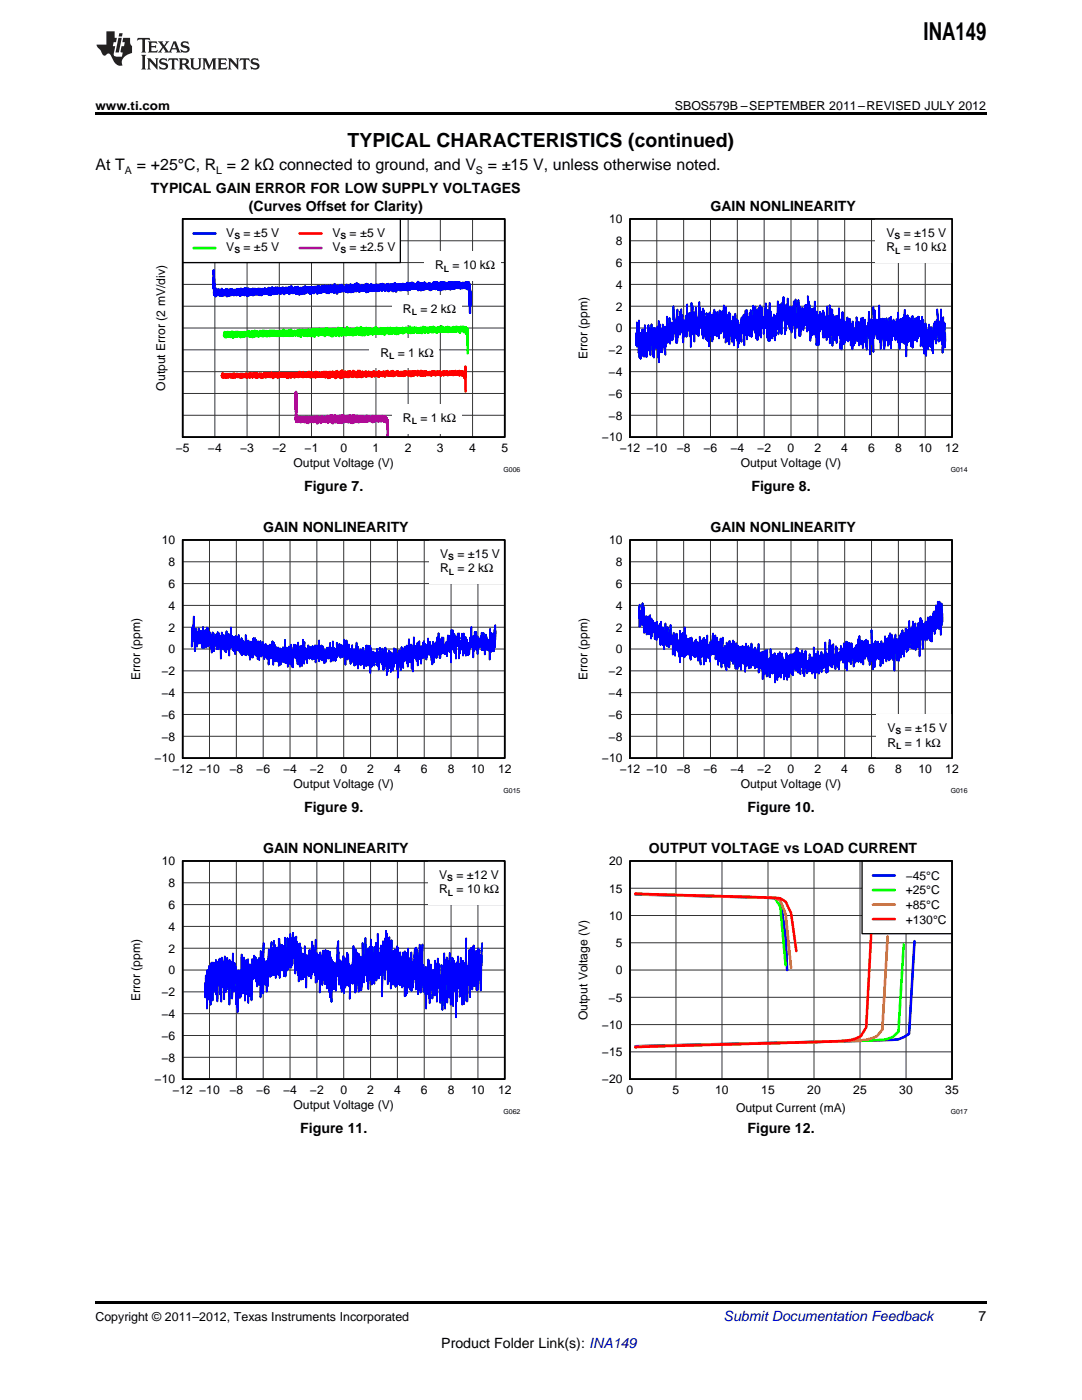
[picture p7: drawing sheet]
<svg xmlns="http://www.w3.org/2000/svg" width="216mm" height="279mm" viewBox="0 0 216 279" stroke-linecap="round" stroke-linejoin="round" font-family="sans-serif">
<defs><g id="words">
<text font-size="4.9" x="184.3" y="7.9">INA149</text>
<text font-size="3.9" x="69.4" y="29.3">TYPICAL CHARACTERISTICS (continued)</text>
<g font-size="3.2">
<text x="19" y="34">At T</text>
<text x="27.3" y="34">= +25°C, R = 2 kΩ connected to ground, and V</text>
<text x="97.3" y="34">= ±15 V, unless otherwise noted.</text>
</g>
<g font-size="2.8">
<text x="30.1" y="38.5">TYPICAL GAIN ERROR FOR LOW SUPPLY VOLTAGES</text>
<text x="49.7" y="42.1">(Curves Offset for Clarity)</text>
<text x="141.7" y="42.1">GAIN NONLINEARITY</text>
<text x="60.7" y="98">Figure 7.</text>
<text x="149.9" y="98">Figure 8.</text>
<text x="52.5" y="106.1">GAIN NONLINEARITY</text>
<text x="141.7" y="106.1">GAIN NONLINEARITY</text>
<text x="60.7" y="162.1">Figure 9.</text>
<text x="149.2" y="162.1">Figure 10.</text>
<text x="52.5" y="170.2">GAIN NONLINEARITY</text>
<text x="129.5" y="170.2">OUTPUT VOLTAGE vs LOAD CURRENT</text>
<text x="59.9" y="226.1">Figure 11.</text>
<text x="149.2" y="226.1">Figure 12.</text>
<text x="195.3" y="263.6">7</text>
<text x="88.1" y="269">Product Folder Link(s): INA149</text>
</g>
<text font-size="2.8" fill="#0000c8" x="144.4" y="263.6">Submit Documentation Feedback</text>
<g font-size="2.5">
<text x="19" y="21.9">www.ti.com</text>
<text x="134.7" y="21.9">SBOS579B –SEPTEMBER 2011–REVISED JULY 2012</text>
<text x="19" y="263.6">Copyright © 2011–2012, Texas Instruments Incorporated</text>
</g>
<g font-size="2.4">
<text x="45.2" y="47.2">V</text>
<text x="48.6" y="47.2">= ±5 V</text>
<text x="66.3" y="47.2">V</text>
<text x="69.8" y="47.2">= ±5 V</text>
<text x="121.5" y="44.6">10</text>
<text x="176.9" y="47.2">V</text>
<text x="180.3" y="47.2">= ±15 V</text>
<text x="45.2" y="50.1">V</text>
<text x="48.6" y="50.1">= ±5 V</text>
<text x="66.3" y="50.1">V</text>
<text x="69.8" y="50.1">= ±2.5 V</text>
<text x="86.8" y="53.8">R</text>
<text x="90.3" y="53.8">= 10 kΩ</text>
<text x="122.9" y="53.3">6</text>
<text x="122.9" y="48.9">8</text>
<text x="176.9" y="50.1">R</text>
<text x="180.4" y="50.1">= 10 kΩ</text>
<text x="122.9" y="57.6">4</text>
<text x="80.4" y="62.5">R</text>
<text x="83.9" y="62.5">= 2 kΩ</text>
<text x="122.9" y="62">2</text>
<text x="75.9" y="71.2">R</text>
<text x="79.4" y="71.2">= 1 kΩ</text>
<text x="117.2" y="71.6" transform="rotate(-90 117.2 71.6)">Error (ppm)</text>
<text x="121.5" y="70.7">−2</text>
<text x="122.9" y="66.3">0</text>
<text x="33" y="78" transform="rotate(-90 33 78)">Output Error (2 mV/div)</text>
<text x="121.5" y="75">−4</text>
<text x="121.5" y="83.7">−8</text>
<text x="121.5" y="79.4">−6</text>
<text x="80.4" y="84.3">R</text>
<text x="83.9" y="84.3">= 1 kΩ</text>
<text x="120.1" y="88.1">−10</text>
<text x="35.1" y="90.2">−5</text>
<text x="41.5" y="90.2">−4</text>
<text x="47.9" y="90.2">−3</text>
<text x="54.4" y="90.2">−2</text>
<text x="58.6" y="93.2">Output Voltage (V)</text>
<text x="60.8" y="90.2">−1</text>
<text x="67.9" y="90.2">0</text>
<text x="74.3" y="90.2">1</text>
<text x="80.8" y="90.2">2</text>
<text x="87.2" y="90.2">3</text>
<text x="93.6" y="90.2">4</text>
<text x="100" y="90.2">5</text>
<text x="123.7" y="90.2">−12 −10</text>
<text x="135" y="90.2">−8</text>
<text x="140.4" y="90.2">−6</text>
<text x="145.7" y="90.2">−4</text>
<text x="147.8" y="93.2">Output Voltage (V)</text>
<text x="151.1" y="90.2">−2</text>
<text x="157.2" y="90.2">0</text>
<text x="162.5" y="90.2">2</text>
<text x="167.9" y="90.2">4</text>
<text x="173.2" y="90.2">6</text>
<text x="178.6" y="90.2">8</text>
<text x="183.3" y="90.2">10</text>
<text x="188.6" y="90.2">12</text>
<text x="32.3" y="108.6">10</text>
<text x="33.6" y="113">8</text>
<text x="87.8" y="111.3">V</text>
<text x="91.3" y="111.3">= ±15 V</text>
<text x="121.5" y="108.6">10</text>
<text x="122.9" y="113">8</text>
<text x="33.6" y="117.3">6</text>
<text x="87.8" y="114.2">R</text>
<text x="91.3" y="114.2">= 2 kΩ</text>
<text x="122.9" y="117.3">6</text>
<text x="33.6" y="121.7">4</text>
<text x="122.9" y="121.7">4</text>
<text x="33.6" y="130.4">0</text>
<text x="33.6" y="126">2</text>
<text x="122.9" y="130.4">0</text>
<text x="122.9" y="126">2</text>
<text x="28" y="135.7" transform="rotate(-90 28 135.7)">Error (ppm)</text>
<text x="32.2" y="134.7">−2</text>
<text x="117.2" y="135.7" transform="rotate(-90 117.2 135.7)">Error (ppm)</text>
<text x="121.5" y="134.7">−2</text>
<text x="32.2" y="143.5">−6</text>
<text x="32.2" y="139.1">−4</text>
<text x="121.5" y="143.5">−6</text>
<text x="121.5" y="139.1">−4</text>
<text x="32.2" y="147.8">−8</text>
<text x="121.5" y="147.8">−8</text>
<text x="177.1" y="149">R</text>
<text x="177.1" y="146.1">V</text>
<text x="180.5" y="146.1">= ±15 V</text>
<text x="180.6" y="149">= 1 kΩ</text>
<text x="30.9" y="152.2">−10</text>
<text x="34.4" y="154.3">−12 −10</text>
<text x="45.8" y="154.3">−8</text>
<text x="51.1" y="154.3">−6</text>
<text x="56.5" y="154.3">−4</text>
<text x="61.8" y="154.3">−2</text>
<text x="67.9" y="154.3">0</text>
<text x="73.3" y="154.3">2</text>
<text x="78.6" y="154.3">4</text>
<text x="84" y="154.3">6</text>
<text x="89.3" y="154.3">8</text>
<text x="94" y="154.3">10</text>
<text x="99.4" y="154.3">12</text>
<text x="120.1" y="152.2">−10</text>
<text x="123.7" y="154.3">−12 −10</text>
<text x="135" y="154.3">−8</text>
<text x="140.4" y="154.3">−6</text>
<text x="145.7" y="154.3">−4</text>
<text x="151.1" y="154.3">−2</text>
<text x="157.2" y="154.3">0</text>
<text x="162.5" y="154.3">2</text>
<text x="167.9" y="154.3">4</text>
<text x="173.2" y="154.3">6</text>
<text x="178.6" y="154.3">8</text>
<text x="183.3" y="154.3">10</text>
<text x="188.6" y="154.3">12</text>
<text x="58.6" y="157.3">Output Voltage (V)</text>
<text x="147.8" y="157.3">Output Voltage (V)</text>
<text x="32.3" y="172.7">10</text>
<text x="121.5" y="172.7">20</text>
<text x="33.6" y="177">8</text>
<text x="87.6" y="175.4">V</text>
<text x="87.6" y="178.3">R</text>
<text x="91.1" y="175.4">= ±12 V</text>
<text x="91.1" y="178.3">= 10 kΩ</text>
<text x="121.5" y="178.1">15</text>
<text x="180.7" y="175.6">−45°C</text>
<text x="180.7" y="178.5">+25°C</text>
<text x="33.6" y="185.8">4</text>
<text x="33.6" y="181.4">6</text>
<text x="121.5" y="183.6">10</text>
<text x="180.7" y="181.4">+85°C</text>
<text x="180.7" y="184.3">+130°C</text>
<text x="33.6" y="190.1">2</text>
<text x="122.9" y="189">5</text>
<text x="33.6" y="194.5">0</text>
<text x="122.9" y="194.5">0</text>
<text x="28" y="199.8" transform="rotate(-90 28 199.8)">Error (ppm)</text>
<text x="32.2" y="203.2">−4</text>
<text x="32.2" y="198.8">−2</text>
<text x="117.2" y="203.6" transform="rotate(-90 117.2 203.6)">Output Voltage (V)</text>
<text x="121.5" y="199.9">−5</text>
<text x="32.2" y="207.5">−6</text>
<text x="120.1" y="205.3">−10</text>
<text x="32.2" y="211.9">−8</text>
<text x="120.1" y="210.8">−15</text>
<text x="30.9" y="216.2">−10</text>
<text x="34.4" y="218.3">−12 −10</text>
<text x="45.8" y="218.3">−8</text>
<text x="51.1" y="218.3">−6</text>
<text x="56.5" y="218.3">−4</text>
<text x="58.6" y="221.3">Output Voltage (V)</text>
<text x="61.8" y="218.3">−2</text>
<text x="67.9" y="218.3">0</text>
<text x="73.3" y="218.3">2</text>
<text x="78.6" y="218.3">4</text>
<text x="84" y="218.3">6</text>
<text x="89.3" y="218.3">8</text>
<text x="94" y="218.3">10</text>
<text x="99.4" y="218.3">12</text>
<text x="120.1" y="216.2">−20</text>
<text x="125" y="218.3">0</text>
<text x="134.2" y="218.3">5</text>
<text x="142.7" y="218.3">10</text>
<text x="146.9" y="221.8">Output Current (mA)</text>
<text x="151.9" y="218.3">15</text>
<text x="161.1" y="218.3">20</text>
<text x="170.3" y="218.3">25</text>
<text x="179.4" y="218.3">30</text>
<text x="188.6" y="218.3">35</text>
</g>
<g font-size="2.1">
<text x="24.9" y="34.6">A</text>
<text x="43.1" y="34.6">L</text>
<text x="95" y="34.6">S</text>
</g>
<g font-size="1.7">
<text x="46.8" y="47.7">S</text>
<text x="67.9" y="47.7">S</text>
<text x="178.5" y="47.7">S</text>
<text x="46.8" y="50.6">S</text>
<text x="67.9" y="50.6">S</text>
<text x="178.6" y="50.6">L</text>
<text x="88.6" y="54.2">L</text>
<text x="82.1" y="62.9">L</text>
<text x="77.6" y="71.6">L</text>
<text x="82.1" y="84.7">L</text>
<text x="89.5" y="111.7">S</text>
<text x="89.6" y="114.7">L</text>
<text x="178.7" y="146.6">S</text>
<text x="178.8" y="149.5">L</text>
<text x="89.3" y="175.8">S</text>
<text x="89.4" y="178.7">L</text>
</g>
<g font-size="1.4">
<text x="100.5" y="94.1">G006</text>
<text x="189.7" y="94.1">G014</text>
<text x="100.5" y="158.2">G015</text>
<text x="189.7" y="158.2">G016</text>
<text x="100.5" y="222.3">G062</text>
<text x="189.7" y="222.3">G017</text>
</g>
</g></defs>
<path d="M36.4 171.8h64.3v43.6h-64.3z" fill="none" stroke="#000" stroke-width=".26"/>
<g fill="none" stroke="#333" stroke-width=".2">
<path d="M36.4 171.8h64.3v43.6h-64.3zM36.4 176.2h64.3M41.8 171.8v43.6M47.2 171.8v43.6M52.5 171.8v43.6M57.9 171.8v43.6M63.2 171.8v43.6M68.6 171.8v43.6M73.9 171.8v43.6M79.3 171.8v43.6M84.7 171.8v43.6M90 171.8v43.6"/>
<path d="M95.4 171.8v43.6M36.4 197.9h64.3M36.4 193.6h64.3M36.4 189.2h64.3M36.4 184.9h64.3M36.4 180.5h64.3M36.4 211h64.3M36.4 206.7h64.3M36.4 202.3h64.3"/>
</g>
<path d="M96.2 188.2l-.2 4.6v-2.3v5.3l-.2-3.6 .1 5.5v-4.7l.1 2.9-.3-2.6v-2.6l-.1 3.2 .1-4.3-.3 5.6v-4.7l-.1 7.1 .2-3.4-.1-4.9-.1 6.9-.1 .4v-3.9l-.1 4.9 .1-4.4-.1-2.8-.1 4.7 .1-5.3-.1 5.6v-5.6l-.3 4.5 .1-1.4-.1 1.2 .1 .4-.2 .1 .1 2.2-.1-5.1 .1-1.3-.2 2.4v-4.2v8v-7.7l-.3 8.6 .1-3.5-.2 2.4 .2-3.8-.1-.4v4.6v-2.1h.1l-.1 .2-.2-5.8v5v-.3l-.1 .8 .1-2.9-.1 4.6v-4.8v2l-.1-1.3v4.2l-.1-2.2-.1 .3 .1 .2 .1 4.3-.2-7.6-.2 3.1 .2-4.9-.1 4.6-.2-.2 .2 1.4-.1-.9-.1 2.1-.1-3.8 .1 3.5-.1-2.3v5.9l-.1-6.2v6.2l-.1-9.2-.1 2.5v2.6l.1-8.6-.1 6.5 .1 3.3-.2-2 .1 .1 .1-2.9-.2 6.1 .1-4.5-.1 .9h-.1l.1 1.6-.1-3.9-.1 8v-5.6l-.1 5v-7.7l-.1 4.7v-5.1v5.4l-.1-4.3 .1 1.8-.1-.3-.1 1.2v5l.1-8.7-.2 6.6 .1-6.1-.2 5.7 .1-6.1-.1 6.4 .1-4.2-.2 .6v1.2v-4.8v5.6l-.2-1 .1-3.4-.1 2.8 .1-2.1-.1 6-.2-5.5 .2 1.6-.1-1.5v3.7l-.2-2.7v.2l.1-1.9-.1 3.4v-5.4l-.1 5.5v-4.4l-.2 7.9 .1-7.9v4l-.1-3.9-.1 10.9-.1-8.2v2.5l-.1-2.1v2.7v-5.5l-.1 4.9 .1-4.4-.2 4.2v-5.4l-.2 9.1v-6.3v3.6l-.1-7v5.6l-.1-1.1-.2 1.4 .2-2.1-.1 2.3 .2-1.8-.2-1.8v4.8l-.2-3.6v5.7l-.1-8.2-.1 6.8-.1-5.3 .1-3.6-.1 6.8-.1-4.4-.3 7.5 .1-4.8 .1-.6-.1 1-.1-4.1v3.9v-1.5l-.1 1.8 .1-1.2-.2 .8 .1-4.3-.1 4.4v-.9l-.1 2 .1-3.1-.2 3.8v4v-8.1l-.1 2.2 .2 2.9-.2-6.8v6l-.1-7.3 .1 5v-1.4l-.1 1.6 .1-1.9-.2 2.9v-2.1l.1 3.8-.1-5.2-.1 6.4-.1-2 .1-3.4-.1 7.7 .1-4.8-.1-.3v2.8v-2.3l-.2-1.2 .1 1.1v-1.4v1.7l-.1-4.6v4.7l-.1-2.4 .1 3.1-.2-3.3-.1 5.5 .1-2-.1 1.7-.1-5.3v2.5v-4.6l-.2 3.7-.1-2.4-.1 3.4 .1-5.9-.3 7.5 .2-3.9v2.8l-.1 .8v-6.1v7.6l.1-5.2-.2 2-.1-3.9v4.4l-.1-5.2v6l-.1-3.8-.1 4 .1-6.6-.1 7-.1-5.1-.2 3.9 .1-3.8v3.7l-.2-3.6v5.5l.1-3-.1 .9v-3.2l.2 1.7-.2 .9v-2.3l-.2 3.2v-4.1l-.1 4 .1-2.1-.1-2.3 .1 3.1-.1-3.6-.1 4.7v-3.6v3.6l-.1-3.6-.1 6.6 .1-6.3-.1-.9-.1 6.2v-6.2l-.1 5.4v-6.9l-.1 5.3 .1-4.3-.1 2.6-.1-1.8v3.6l-.1-2.9-.1 1.8v-1.5l-.1 1.2v5.8l.1-6.9-.1 2.2v-3.6l-.1 5.5-.1-5.5 .1 2.9-.1-2.7-.1 3.3v-2.6l.1 2.8-.2-3.5-.1 4.7 .1-4.1-.3 1.5v-2.2l.2-.5-.2 2.8v-6.9l-.1 2.8 .1 3.9-.1-2.7-.1 1.3-.1-.2 .1 .7 .1-2.2-.1 4.1v-4.1l-.2 6 .1-4.1-.1 3.7-.1-6.1-.1 2.8v-5.9v7.8v-4.4l-.1 3.9-.1-5.1 .1 6.4-.1-2.9 .1 1.1-.1-.5-.1 3.6-.1-6.2v3.7v-6.3l-.1 6.9v-7l-.1 6.3-.2-.4 .2-6.3-.1 8.4v-2.9l-.1-1.7v2l-.1-.8v1.2v-2.4l-.1 .5 .2-.1-.2-2.4v.2l.1-1.8-.2 4.8 .1-2.5-.2 2.3v2.2l-.1 .1 .1-4.3v3.5l-.2-3 .1 4.7-.1-2.5-.1 1.8 .1-3.5v1.2l-.2-4v7.7l.1-4.5-.1-1.4-.2 3.5v-4.2v4.3l.1-4.1-.2 6.1v-3.6v3.1v-1.7l-.1 1.3 .1-3.7-.2 2.2 .1 2.1v-5.9l-.1 3 .1-1.5-.2 .3 .1 2.7-.2-2.5 .1-1.1-.2 2.9 .1-5.8v6v-4.6v5.6l-.2 2 .1-7.5-.1 7.1 .1-2.2-.2-.5v-5.1l-.1 8.7-.1-7 .1 4.6-.2-6.6-.1 9 .2-7-.3 5.1 .2-.2-.1-2-.2 1.8v-6.5l-.1 6.6v-5l-.2 5.5 .1-3.8v2.6l-.3-.9v1.4l-.1-5.7v4.5v-5.2l-.1 6.6-.1-6-.1 5.4v-4.5l-.1 4.9v-2.6l.1 .4-.2-4.9 .1 3.2v-2.5l-.1 4.2v-5.1l-.1 6.5v-4v2.1l-.1-1-.1 1 .1-4.8v7.8l-.1-5.3-.1 4.4v-.4v-4.1l-.1 5.7-.1-7.2 .1 6.3-.1-6.6-.1 7v-6.1l-.1 3.3v-3.1l-.1 .8 .1 3.8-.1-1.4-.1 2.7 .1-6.7v6.1l-.1-5.5-.1 5.2-.1-5.7v2.9l-.1-1.6v1.3v-4.9l-.1 9.7v-6.3l-.1-.7v5.7v-5l-.1-2.9-.1 2.1 .1-1.5-.1 .8v-2.5l-.1 4.9-.1-3.9 .1 3.2-.2 3.5 .1-3.4-.1 1.7v3.4l-.1-8.3v2.7l.1-3.3-.2 4.5v-5.7l-.1 7.1v-3.5l-.1 2.4v-6.5l.1 6.5-.2-4.3-.1 7.5 .1-8.3-.2 3.8v-2.5v5.6l-.1-4.5-.1 4-.1-5.8v5v-.1l-.2 6.1 .1-5.9-.1 .6 .1-2.9-.1 3.7-.1-5.3-.1 3.9v-4.2v5.2l-.2-.6v1.3v-3.5l-.2 4.2 .2-3.5-.1-1.6-.2 3.1-.1-7 .1 5.2-.1-2-.1 5.4-.1-2.3 .1-2-.2 5.1 .2-2.5-.1 1.9-.2-6.9-.1 5v-3.7v1.9l-.1-2.5v5.2v-3.4l-.2 1.9 .1 3.8v-4.9l-.2-.7 .1-.7-.1 4.1 .1-3.8-.2 3.8v-2.3v3.4v-5l-.1 1.5-.1 4.6 .1-7.4v5.5v-2.5l-.1-.2v4.7l-.2-9-.1 8.2v-6.7l-.1 1.3v-1.3l-.1 5 .1-.1v-2.4l-.2-.4 .2-.8-.2 .2 .1 3.3v-1.6l-.2 2.7 .1-5-.1 7.5 .1-7-.1-.3-.1 2.2v-3l-.1 4.3 .1-.9-.1-2.8 .1 3.6-.2 2.3 .1-4.2-.1 .8-.1-1.7-.1 3.6 .1-3.9-.1 2.1h-.1l.1-.4-.1 2.5v-7.4v4.4l-.1 .8v-1.4l-.2 5.1v-5.5v5.2v-4.8l-.2 5-.1-7.8-.1 8.4v-2l-.1 3 .1-5-.1 3.3-.1-4.9v5.3l.1-3.4-.1 4.7-.2-6.1 .1 3.8-.1-2.5-.1 1.4-.1-.5 .2-1.7-.1-.6 .1-.6-.1 5.8-.2-2.1 .1 3.4v-7.6l-.1 5.1v-3.8l-.1 2.9 .1 1.7v-3.2l-.1 1.8-.1-3.2v1.8v-2.2l-.2 6.6 .1-7.7-.2 1.8v-2.4l-.1 5.7-.1-.4 .1 3.3-.1-6.9v2.5v-2.9l-.1 5.4v-7l-.1 5.4-.1-5.8-.1 6 .2-2.9-.3 .1v.9l.1 3.5-.2-2.3 .1 1.9 .1-3.6-.1 2.1-.1-1.4-.1 1.3 .1-1.8-.1 1.5 .1 2.1-.2-2v1.1v-2.1l-.1 1.2v-1.8l-.1 6.8 .1-4.8v.4l-.2-.7v2.6l.1-3-.2 .9v-2.4v2.5l-.1-4.5-.3 5.5 .1-4.5-.1 1.6 .1 3.7-.1-.8 .1-5.8-.2 5.1-.1-3.2v3.6v-3.1l-.1 4.5 .1-2.9-.1-1v.3v-1.5l-.1 2.3v-3l.2 2.7-.2 .5v2.7l-.1-3.2 .1 3.3-.1-.9-.1 1.9v-5.7v2.6l-.1-4.3-.1 4.5 .2-1.6-.1-.2-.2 1.3 .1-3.2-.1 4.5v-3.8l-.1 2 .1 2.6-.2-5.1 .1 6.2-.1-3.7v2.7l.1-1.2-.2 1.3v-4.7v3.2l-.1-2.8v1.6l-.2-.9 .2 1.5-.1 .1v-3.5l-.1 4.9-.1-2.3-.1 .6v-4.9v3.9l.1 .9-.1-6.9-.2 1.4v5.6l.2-2.6-.2-1.5-.1 3.9v-2.8l-.2 4 .1-.3-.1 .4v-2.1v4l-.1-5-.2 1.1 .2 1.4-.1 .5v-.7l-.1 2.3v-5.2l-.1 2.9 .1 1.7-.2-4.9-.2 5.6 .1-4.8-.2 .7v3.8l.1-4.4-.1-1.3-.1 8.5-.1-9-.1 3.8 .1 2.9 .1-5.2-.2 6.5v-6.2l-.2 2.5 .1-5.3 .1 4.1-.2 .9v-1.2v4.2v-8l-.2 4.6 .1-4.8-.1 7.2-.1-4.3-.2 4.6 .1-7.6v3.9l-.2-2.6v3.1l.1-3.2-.1 3.3-.1-2.3v2.4l-.1-4.7 .1 6.8h-.2l.1-4.9-.1 4.9-.1-5.7v4.5l-.1-2.5-.1 2.3v-5.3v5.9l-.2-4.3v5.3l-.1-1.9 .1-2.6-.1 2.5-.1-3.7-.1 4.3v-4.2l-.1-1-.1 8.1-.1-7-.1 .3v1.1l-.1-2v3.9l-.1-2.1v2.5l-.1-2.8-.1 4 .2-5.5-.2 1.7v-2l.1 5.6-.2-5.7v3.6v-.8l.1 .5-.2-2.3v5v-5.3l-.1 3.8 .1-7.1-.2 6.1v-3.8l-.1 2.6 .2 .8-.2 .5v-2.6l-.1 2.7v-2.3l-.1-2.8 .1 5.4-.2-3.8v3.1l.1-4-.2 4.1v-5.6l-.1 6.6v-3.4l-.1 4.2 .1-5.2-.2 .9v3.6l-.2-4.8v1.7l.2-.6-.1 1.6-.1-2.9-.2 1.7 .2 .7-.2 2.5v-3.4v3.7v-3.1l-.1 2.5-.1-3.2v2.8v-3.2l-.2 4 .1-2v1.8l-.2-3.1v4.5l.1-5.2-.1 6.5v-4.7l-.2 2.5v-6l-.1 6.1-.2-2.6 .1-2.1v3.6l-.1-2.8-.1 1.5v-1.6l.1 2.1-.2-2.7 .1 5-.1-4.1-.1 3.5 .1-4-.1 1.1 .1 2.7-.3-2.9 .2 .4-.2 .1v2.3l.1-4.1-.1 5.2 .1-3.2-.1-2.4-.1 3.4v-4.4l-.1 6 .1-2.9-.2-1.3-.1 3.4 .1-6-.2 7.7 .1-5.5-.1 1.7-.1-3.7-.1 6.3v-2.6l-.1-.3v1.8l-.1-3.2v1.1v-3.6v3l.1-1.4-.2 1.3-.1-2.5 .1 3.6-.1-2.5 .1-2.5-.2 5.3 .1-3-.1 .5v4.6v-4.1l-.1-1.1v3.3l-.1-5.3-.1 3.1 .1-.2-.1 1.2 .1-1.5-.2-1.5v1.9v-2.1l-.2 3.2 .2-1.6-.1-2 .1 3.3v-4.7l-.2 6.4-.1-5.3-.1 5.8v-4.8l.1 2.9-.2 1.1v-1.8l.1 1.6-.1-1.8v1.4l-.1-5.3v5.2v-2l-.1 3.5 .1-2.7-.1 2.1-.1-5.1-.1 5.4-.1-2.6v3v-4.4v4.6v-4.9l-.1 2.5v-3.8l-.1 4.8 .1-2.5-.2 2.5v-2.6v4.4l-.1-2 .1 .9-.2-.6v-2.3v4.4v-5v5.7l-.1-7.8-.1 4.6-.1-2.8 .1 4.9-.2-2.4 .2 .3-.1 3.1-.1-6v5.3v-5.3l-.3 3.9 .2-3.6-.2-.1v4.7l-.1-5.2 .1 3.6-.2-.7 .1-1.3-.1 3.1 .1 .3-.1-4.1v3.8l-.2-3.9 .1 3.4 .1-2.3-.1 2-.2-1.6v2.4l-.1-5.8 .1 7.8 .1-5.1-.3-2.8v7.3l-.2-5.5 .2 2.8-.2 2.6v-4.6l-.1 2.4v-1.8v1.7l-.1-3-.2 6-.1-6.6-.1 1.1 .1-.9-.1 5.8-.2-5.4 .1 2.7-.1-4.2v6.8l-.2-5.1-.1 4.9 .1-5-.2 5.5v-6.8l-.1 5-.1 .7 .1 .2-.1-3.1-.1 4.2v-1.4l-.1 1.3v-1v.2l-.1-3.4v3.4l-.1-4.7-.2 7.4 .1-5.5-.1 4.5-.1-3.4v3.6l-.1-4.1v6l-.1-6v.3v-.4l-.2 1.2v3.5l.1-2.1-.2 1.2v-.5l.1 .4v-3.1l-.1 1.6v-1.4l-.2 .1 .1 2.2v-3.5l-.1 3.1v-1.6l-.1 .9 .2-1.4-.2 5.9 .1-10.1-.2 7.5-.2-.4 .1 1.9v-3.7l-.1 2.5-.1-2 .1-2.4v4.2l-.2-2.5v-.6v6.4v-9.3l-.1 6 .1-3.8-.2 2.1 .1 1.8-.2-.6 .1-2.8v3.9l-.1-4.5v3.3l-.1-.6v-3.4v4l-.2 .5 .2 .9-.2-5-.1 4.5 .1-3.9-.1 .2v4.5l.1-4.1-.2 1.7v-2.5l.1 2.7-.2-1.2v2.2v-3v3.2l-.1-4.9v3l-.1-1.6v1.4l-.1-2.7v2l-.1-2.4 .2 4-.1-2.4-.2 3 .1-1.4-.1 .1 .1 .3h-.2v-2.2v1.7l-.2-2.4v4.3l.1-2.9-.2 6.9v-6.8l-.2 4.9v-4.2l-.1 5.2 .2-5.9-.2 2.5v-3l-.2 2.5v-2.3l.1 1.8-.1 .7-.1-2v2.3l-.1-2.3v7.1v-8.8l-.1 6.6-.1-6-.1 4.7v-3.9v4.9l-.1-6.1v4.1l-.1-3.4v6.2l-.1-5.9v7.1v-7.5v6v-2.5h-.2v-2.7l-.1 4 .2-5-.1 4.4v-5.3l-.3 7.2v-3.9l.1 .4-.2 2.9v-4.2l-.1 3.7v-1.4v-5.3v5.6l-.1-.1-.1-2.1-.1 5.2 .1-3.3v3.1l-.2-4.1v4.3l-.1-2.2-.1 .6v-3.8l-.1 2.2v-1.7l-.1 7.8v-8v5.2l-.2-5.6-.1 6.8 .1-4.7-.2-.6 .1 .3v-2.5l-.2 3.3-.1-4-.1 5.7v-5.7l-.1 4.6 .1-.1-.1-2.8v2.2l-.2-3.7-.1 5.5 .2-7.6-.2 9 .2-3.5-.2-1.5-.1 2.6v-3.5v3.8l-.2-5.3v1.2l-.2-1.2 .1 4.7-.1-5.1v9v-8.2l-.2 5.2-.1-4.8-.1 3.5-.1-5.1-.1 5.4 .1-.1v-3.9l-.2-.6-.1 3.8 .2-1.3-.2 3.6 .1-3.9v-2.5l-.1 4.7-.1-4.8-.1 5.3v-4.9l.1 3.4-.1 .8v-1.4l.1-3.9-.1 3.9-.1-2.4v7.1l-.1-6.5v.7l-.1 2.6 .1 .9-.2-4.6 .1 3.3v-2.6l-.1-.2 .1-1v2.4l-.2 .3v-1.5l-.1 3.9 .1-6v5.9l-.2 .1v-4.9l.1 2.6v5.1l-.1-5.5-.2 3.9 .2-6.7-.2 1.7 .1 5.3-.2-7.2 .2 2.6-.2-1.4v-1.3v4.7l.1-1.7-.2-2.8-.1 4.6v-4v4.5l-.2-2.1v5.4v-5l.1-.1-.1-2.2v2.9l-.1-3.6 .1 3.8v-2l-.1 .9-.1-.7-.1 4.6v-5.2l-.1 3.5 .1-5.2-.2 6.3 .1-1.9-.2-2.7 .1 2.9-.1-2v2.1l.1-1.1-.1-3.1-.1 3.5-.1-.5 .2-1.8-.1 3-.1-2.3v3.1l-.1-5-.1 7.6v-4.2l-.2 1.2 .2-1.3-.1 1v-2.3l-.1 3.1v-5.1v5.8v-5.2l-.1 4.1-.1-3.4v7.1l-.1-1.7 .2-5.7-.3 6.6v-7l-.1 4.1-.1-2.4-.1 2 .1 .8-.1-2.6v1l.1-.3-.2 4.2v-5.9l.1 4.7-.1-3-.1 6 .1-7.3-.1 4.6-.1-1.1 .1-2.4 .1 3.3-.2-1-.1 1.4v-4.1l-.1 4.4-.1-2.9" fill="none" stroke="#00f" stroke-width=".35"/>
<path d="M85.5 171.8h15.2v8.7h-15.2z" fill="#fff"/>
<path d="M36.4 171.8h64.3v43.6h-64.3z" fill="none" stroke="#000" stroke-width=".35"/>
<path d="M125.7 171.8h64.3v43.6h-64.3z" fill="none" stroke="#000" stroke-width=".26"/>
<g fill="none" stroke="#333" stroke-width=".2">
<path d="M125.7 171.8h64.3v43.6h-64.3zM125.7 177.3h64.3M134.9 171.8v43.6M144.1 171.8v43.6M153.2 171.8v43.6M162.4 171.8v43.6M171.6 171.8v43.6M180.8 171.8v43.6M125.7 199h64.3M125.7 193.6h64.3M125.7 188.2h64.3M125.7 182.7h64.3"/>
<path d="M125.7 209.9h64.3M125.7 204.5h64.3"/>
</g>
<path d="M126.8 178.5l28.9 .8 1.1 7.9 .3 6.4M182.5 187.8l-1.1 18.5a5.6 5.6 0 0 1-4.3 1.3l-50.3 1.2" fill="none" stroke="#00f" stroke-width=".52"/>
<path d="M126.8 178.4l27.8 .8 1.1 1.7 1.1 11.8M180.3 188.5l-1 17.4a5 5 0 0 1-4.3 1.7l-47.2 1.2" fill="none" stroke="#0f0" stroke-width=".52"/>
<path d="M126.8 178.4l26.8 .8h1l1.1 .5 1.1 2.7 1 10.8M177.1 186.9l-1 18.6-1.1 1.3a16.1 16.1 0 0 1-6.5 1l-41.7 1.1" fill="none" stroke="#ee7600" stroke-width=".52"/>
<path d="M126.8 178.4l28.9 .9 1.1 .7 1 2.1 1.1 7.7M173.9 185l-1.1 20-1 1.8a14.8 14.8 0 0 1-6.5 1.1l-38.5 1.1" fill="none" stroke="#f00" stroke-width=".52"/>
<path d="M172 171.8h18v14.5h-18z" fill="#fff"/>
<path d="M36.4 107.8h64.3v43.5h-64.3zM172 171.8h18v14.5h-18z" fill="none" stroke="#000" stroke-width=".26"/>
<path d="M174.2 174.7h4.3" fill="none" stroke="#00f" stroke-width=".52"/>
<path d="M174.2 177.6h4.3" fill="none" stroke="#0f0" stroke-width=".52"/>
<path d="M174.2 180.5h4.3" fill="none" stroke="#ee7600" stroke-width=".52"/>
<path d="M174.2 183.4h4.3" fill="none" stroke="#f00" stroke-width=".52"/>
<path d="M125.7 171.8h64.3v43.6h-64.3z" fill="none" stroke="#000" stroke-width=".35"/>
<g fill="none" stroke="#333" stroke-width=".2">
<path d="M36.4 107.8h64.3v43.5h-64.3zM36.4 116.5h64.3M36.4 112.1h64.3M41.8 107.8v43.5M47.2 107.8v43.5M52.5 107.8v43.5M57.9 107.8v43.5M63.2 107.8v43.5M68.6 107.8v43.5M73.9 107.8v43.5M79.3 107.8v43.5M84.7 107.8v43.5"/>
<path d="M90 107.8v43.5M95.4 107.8v43.5M36.4 138.2h64.3M36.4 133.9h64.3M36.4 129.5h64.3M36.4 125.2h64.3M36.4 120.8h64.3M36.4 146.9h64.3M36.4 142.6h64.3"/>
</g>
<path d="M98.9 125.9l-.1 1.9v-3l-.1 4.4v-3.6l-.2 4.4v-2.9l-.2 .3 .1-.6-.1 1.4v-1.6l-.1 3.3v-2l-.1 .4-.1-2v3.8v-3.5l-.1-.3-.1 2v-2.8l-.1 6.2v-4.2l-.2 2.3v-2l-.1 1.4v-1.5l-.1 .7-.1-.4 .1 1.5-.1-2.1v2.3v-1.8l-.1 1-.1-1.9v1.9v-1l-.1 .3v-1.5l.1 1.2-.1-.3v.7v-1.1l-.2 1.5v-.7v2.6v-3.4l-.1 1.5-.1-.8 .1 1.9-.1-3.5-.1 2.8v-2.5l-.1 2.4v-2.3l-.1 3v-3.3l-.1 3.3v-3.4l-.1 2.5-.1-1.8-.1 1.8-.1-1.4v1.8v-1l-.1 .4-.1-1.2h-.1v2.1v-1.8l-.1 2.8v-3.5l-.2 2.7-.1-3.6v2.7l-.1-2.3v1.5l-.1-1.9v2.2l-.1-2.2 .1 3.5-.2-2.7v3l-.2-2.7v4l.1-2-.1 .1-.1-2v2.1l-.1-2.4v1.4l-.1-.3-.1 .3 .1 .7v-4l-.1 2.9v-.5l-.1 1.3-.1-1.6-.2 3.4v-2.3l-.1 1.8v-1.8l-.1 2.5v-2.1v2l-.1-1.8 .1 .4-.1 .6-.1-2.2-.1 1.5-.1-1.7v3.4l-.1-3.8v2.5v-1.1l-.2 1.2v-1.6l-.1 2.4-.1-4.1-.1 4.5-.1-3.8v1.5l-.1 1.1v-3.2l-.2 3.1 .1-1.5h-.2l-.1 1.1v-1.2l-.1 2.5v-2.7l-.1 1.3v-1.3v3.6v-5l-.1 2.4v-.4l-.1 .4-.1-.6 .1-1.3-.1 1.5 .1-2-.3 2.6-.1-2v4.5v-3.9v1.9l-.1-1.3-.1 1.9v-2v2.2v-1.1l-.1 .3v-3v3.8l-.1-2.7-.1 1.6 .1-1.8-.2 2.3v-3.9l-.1 2v-.2v.5l-.1-.6v1l-.1-.8v.8v-2.8l-.1 6.5-.1-5.2-.2 3.2 .1-3.3-.1 2.7v-2.2l-.2 2.6-.1-3.2-.2 4.2-.1-2.8v1.4v-1.5l-.1 1.3-.1-.7 .1 1.4-.1-.6-.1 .6 .1-.8-.1 1.2v-1.5l-.1 1.6-.2-3.4-.1 3.1-.1-3-.1 2.4v-2.5v3.2l-.2-2.7-.1 3.6-.1-3.8-.1 3.8v-3.5l-.1 2.7-.1-4.1v4.2l-.2-3.5-.1 4.2 .1-1.2-.2-2-.1 3.2v-3.1l-.1 1.8-.1-1.7v3v-2.3l-.1 1.5v-1.3v.5l-.1-.4-.1 .8v-1.4v3.5l-.1-4.1v2.2v-1.3l-.2 .6 .1-.6-.1 .1 .1 3.5-.1-3.6-.1 2.9-.1-3.1 .1 1.2-.1-1.2-.1 2 .1-1.3-.1 .7-.1-2.1v1.8l-.1-.5v1v-.9l-.2 1.2 .1-2.3v2l-.2-3v2.4l-.1 .5v-1.6l-.2 3-.2-2.9-.1 2.1 .1-2.4-.2 .3 .1 1.3-.1-1.6v2.7l-.1-3.3v2l-.2-1.7v3l-.1-2.4v2.6v-2.4v2.3l-.2-1.8-.1 3 .1-2.5-.1 .5-.1-1.5v1.9v-1.4l-.2 1.9v-3.4l-.1 3.6v-2.9v2.3l-.1-2.2-.1 1.5v-.8v3.3l-.1-4.6v3.6l-.1-2.5v2l-.1-1.6v2.3l-.1-2v1.4v-2v.9l-.2-.2 .1-1.2-.1 2.4-.1-1.7v1.5l-.1-.3v-3.6l-.2 6.8v-3.2v1l-.2-2.4-.1 4.1v-4.4v1.3l-.1-1.8v2.1v.9l-.1-2-.1 2.6-.1-2.8v2.2v-1.6l-.1 1.1v-3.6l-.2 5.6-.1-3.1-.1 2.3v-1.6v1.7l-.1-3.6-.1 1.8 .1-.6-.1 .1-.1-.4v2.1v-.7l-.1 .5-.1-1.2v1.6v-2.9l-.1 2.9-.2-2.5 .1 3.8-.2-2.5v1.9v-2.4l-.1 2.3-.1-3.5-.1 4.7-.1-3.2v1.4l-.1-1.9v2.3l-.1-2.6-.3 5.5 .1-5v2.3l-.1-1.8-.2 2.8 .1-2.6-.1 2-.2-3.5-.1 2.9-.2-2.8-.1 3.5v-3.8l-.2 4.5-.1-3.3-.1 2.2v-2v1.8l-.2-1.7v3.3l-.1-4v2.7l-.1-2.7v2.1l-.1-2.4-.1 3.5-.1-2.7-.1 3.4-.1-3.6-.1 4.3 .1-3.6-.1 .6v-.7l-.1 1.6v-2.2l-.1 2.3-.1-3.5v3.8l-.1-3.7-.1 4.3-.1-3.2-.1 2v-.8v2.1l-.2-4.3v3.1v-2l-.1 1v1.1l-.1-2.3-.1 2-.1-2-.1 .7-.1-1.7-.1 4.4 .1-2.2-.2 1.6v-2.8v1.7l-.1-1.8-.1 1.6v-1.7v2.6v-1.4l-.2 1.4 .1-3.2-.1 2.4-.1-.4-.1 .2 .1-.9-.1 1.2-.1-1.4v1.2v-1.6l-.1 2.7-.1-2.2-.1 1.6-.1-2.3v2.6v-1.8l-.1 1.2-.1-.3v.2v1.2l-.1-2.7-.1 1v-2.1l-.1 5.1v-5.5v1.8l-.1 1.1v-2.1l-.2 2.7-.1-3.4v3.8l-.1-4v3.2l-.1-2-.1 2.7-.1-2.3v2.5v-4.1v1.3l-.1-1.2v2.9v-2l-.1 1.4-.1-1.1v2.8v-1.7l-.1 .9v-.8l-.1 2.1v-3.3v2.5v-2.4v1.5l-.1-2.4-.3 3.3-.1-2.8v2.7l-.1-1.9v.5v1.7l-.1-3.2-.2 2.9-.1-2.5v1.1v-.9l-.1 2.5-.1-3.6v4.3v-2.7l-.1 2.1-.1-2.8 .1 1.4-.1-1.3-.1 1.2 .1-1.7-.1 2.2v-3.6v1.6l-.1-.6 .1 1.8-.1-1.5v3.2l-.1-3.1-.2 3.3v-2.9v1.8l-.1-2.2-.1 2.7v-2.5l-.1 2.1v-1.9l-.1 1.7v-1.3v.8v-2.5l-.1 2.7-.1-2v2.4v-2.4l-.1 2.7v-1.1l-.1 .1 .1 1.4-.1-1.9-.1 1.1-.2-2 .1 1.7-.1-2.8-.1 2.5-.2-1.6v2.2l-.2-3.9 .1 3-.1-2.5v2.7v-2.4l-.1 1.8v-1.7l-.1 4v-4l-.1 3v-3.1v2.9v-2l-.1 1v-2.9v2.5v.4l-.1-1.9v2.3l-.1-1.7v1.1v-1v.2l-.1-.1v1l-.1-.9 .1 1.6-.1-1.6-.1 1.3-.1-2.1v1.6l-.1-1.4v2.4l-.1-1.7-.1 1.3v-1.4v1.5v-2.4l-.1 1.5v-1.6l-.1 2v-1l-.1 .6-.1-.6v.6v-.7l-.1 1.6v-1.4v1.6l-.1-2.9-.2 3.5-.1-2.3v2.4v-2.1v1.5l-.1-1.7-.1 1.8-.1-2v2.4l.1-1.3-.1-.7-.1 .4v-.7l-.1 2.4v-3.9v2.8v-1.7v1.9v-1.8l-.2 1.4-.1-1v1.7v-2l-.1 2.8-.2-2.9v2.1l.1-3-.1 2.5-.1-1.6v.9v-.7l-.2 .1 .1 1.8-.1 .2v-2l-.1 1.8-.1-1.7-.1 1.7 .1-2.1-.2 2.8v-1.8l-.1 1.9v-2.2l-.1 .7-.1-.9-.1 2.6v-1.9v-.5l-.2 1.9-.1-2.8-.1 2.8-.1-2.5-.1 1.7v-2.2v2.8l-.1-1.9v1.1l-.1 .7-.1-1.2-.1 1.2v-1.3v1.8l-.2-1.1 .2-3.1-.2 3.7v-2v.9v-1l-.1 1v-1.5l-.1 1.5v-1.6v2l-.1-1.3-.1 1.6v-1.5l-.1 2.6v-2.8l-.2 2 .1-2.6-.2 2.8v-2.3l-.1 1.6v-1.3l-.1 .8-.2-1.4v2.7l.1-2.2-.3 1.8 .2-1.8-.1 1.7-.2-1.9v1.5l-.1-1.2v.9l-.1-.8v1.7v-1.8l-.1 1.8 .1-2.4-.1 2.3-.2-2.5-.1 2.4 .1-2-.2 1.3 .1-1.2-.1 3.1-.2-2.9 .1 .6-.1 1.6v-1.8l-.1 1.4v-1.4l-.1 .3v-.9l-.1 2.2v-1.5l-.1 .1v2.4l.1-4.4-.1 3-.2-3.4v1.9l-.1 .2 .1-.8-.2 3.9v-2.2l-.1 2.1-.1-3.9v3.8l-.1-3.2-.1 3.6-.1-3.2-.1 2.8v-1.8v-1.2l-.1 .6v-.1v-1.3l-.1 .3v.8v-.2v-1.6l-.1 4.4v-2.5l-.1 .3 .1-.3-.2 .1v1.6v-2.9l-.2 2.1 .1-2.3-.1 1.6v-1.5l-.1 2.5v-2.2l-.1-.2-.1 1.4v-1.7l-.2 4.6v-3.5v2.2l-.1-1.8-.1 3.1v-3.2l-.1 2.6-.1-3.9v2.7v-1.1l-.2 1.8v-2.1v2.6l.1-3.3-.1 2.1-.1-2.3v2.1l-.1-2.2v2.6l-.1-1.7-.2 3.2-.1-3.8-.1 2.9v-2.5l-.1 2.5-.1-3.1-.1 3.2v-4.6l-.1 3.5v-2.1l-.1 1.5-.1-.6-.1 2.2v-3.1l-.1 2.3v-1.3v.9l-.1-1v1.4l-.1-1.7v1.8v-1.4l-.2 1.2 .1-1.8-.1 3.2-.1-3.4v.9l-.1-.3-.1 .1v-.5l-.1 3.4 .1-2.6v1.3l-.2-2v1.9v-2.3l-.1 2.9 .1-1.9-.1 1.4v-2.1l-.2 1.8v-2.1v2l-.1-1.8v2.4l-.2-.8v1v-3.3l-.1 3-.1-3.4v2.3v.3l-.1-1.2-.1 3 .1-3.9-.1 2.6-.1-3.4-.1 2.5-.2-1.8-.1 2.7-.1-2-.1 .8 .1-1.6-.1 2.2v-2l-.1 1.6-.1-1.5 .1 1.6v-.7l-.1 2.9-.1-3.9-.2 2.8v-2.7v1.8l-.1-1.6-.1 2.2-.1-2.8-.1 2.4-.1-2-.1 2.7v-1.6l-.1 .4 .1 .7-.3-3v2l-.1-1.3-.2 2.3 .1-1.4-.2 .9v-2.7l-.1 2.1v-1.5v1.3l-.2-1v2.9l-.1-3.1-.1 2.8v-3.5l-.1 3.7v-3.3l-.1 1.8 .1-.8-.2 .1v-1.1l-.1 2.6v-3.2l-.1 .7v1.3l-.1-2.4v2.3l-.1 .3v-1.9l-.1 2.7-.1-3.4v1.8v-1.6l-.2 2.1 .1-.4-.1-.2v.5v1.8v-2.6l-.2 1.6-.1-2.2-.1 3.2 .1-3.3-.1 2v-1.4l-.1 1.7-.1-.9 .1 2.3-.1-3.2-.2 2.2v-2.9v2l-.1-1.8-.2 2.2-.1-2.4v3v-2.6v-.8l-.2 1.4v-2.1v3.2v-.5l-.1 1.3 .1-1.9-.2 .8v-1v2l-.2-2.4v1.2v-1.5l-.1 2.7v-2.8l-.2 3-.1-3.5v3.3l-.1-2.9-.2 2v-1.8v2.4l-.1-1.9v1.6l-.2-3.3 .1 1.9-.1-.6-.1 1.6v-1.2l-.1 1.2v-1.4v1.6l-.1-2.8-.2 2.7v-2.7v1.5v-1.3l-.1 1.4v-1.6l-.1 3.6-.1-3.1v2.5l-.1-2.9-.1 2.1 .1-2.1-.1 .7v2.1v-2.5l-.1 2.3v-2.5l-.1 2.4v-1.9v1l-.1-.6v.2v-1.4l-.2 2.2v-3.9v2.9l-.1 1.2-.1-1v1.1l-.1-2.2-.1 3.7v-3.7v1.3l-.1-2-.1 3.2v-2.7l-.1 1.9-.1-1.4-.1 .8v-.9v1.1v-2.5l-.1 4.1 .1-3.4-.1 3.4v-1.2l-.1 1.2v-2.3l-.2 1.2-.1-2.2-.1 2.9-.2-3 .1 1.8-.1-1.2v1l-.1-.5 .1 1.1-.1-1.2v1.1v-2.6l-.2 5.3-.1-4.2-.2 1.1v-1.5v2.1l-.1-2.6-.1 3.2-.2-3.5-.1 3.2v-1.7l-.1 2 .1-2.6-.1 1.1-.1-1.5v2.3v-1.6v1.3l-.1-.8-.1 1v-1.8v1.5l-.1-.8-.1 2.3-.1-3.6v2.6l-.1-2.6-.1 2v-1v-1.2v3.5l-.1-2.7-.1 3.3-.1-3.3v1.6l-.1-2-.1 2.1-.1-2.6v1.7l-.2-.8v2.1l-.1-3.8v2.9l-.1-1.3-.1 1.9v-3.6l-.1 4v-3.5l-.1 3.1-.2-2.9 .1 1.8-.1-.8-.1 2.1-.1-2.7v3v-3.6l-.1 2.7-.1-3.3-.1 4.2-.1-3.1v2.9l-.2-3.2-.1 1.6v-1.4l-.1 2.3-.2-.7 .1-1.2v1.7l-.1-.7v1l-.1-3.1-.3 3.4v-1.5l-.1 .3 .1 1.5v-2.8l-.1 2.5-.1-2v1v-2.3l-.1 2.6-.1-1.2v3.1l-.1-4.3-.1 1.9-.1-2.8v.2l.1-2-.1 4.4-.1-.3-.1 1.1v-3l-.1 3.9v-2.5" fill="none" stroke="#00f" stroke-width=".35"/>
<path d="M85.7 107.8h15v8.7h-15z" fill="#fff"/>
<path d="M36.4 107.8h64.3v43.5h-64.3z" fill="none" stroke="#000" stroke-width=".35"/>
<path d="M125.7 107.8h64.3v43.5h-64.3z" fill="none" stroke="#000" stroke-width=".26"/>
<g fill="none" stroke="#333" stroke-width=".2">
<path d="M125.7 107.8h64.3v43.5h-64.3zM125.7 116.5h64.3M125.7 112.1h64.3M131.1 107.8v43.5M136.4 107.8v43.5M141.8 107.8v43.5M147.1 107.8v43.5M152.5 107.8v43.5M157.8 107.8v43.5M163.2 107.8v43.5M168.5 107.8v43.5M173.9 107.8v43.5"/>
<path d="M179.3 107.8v43.5M184.6 107.8v43.5M125.7 138.2h64.3M125.7 133.9h64.3M125.7 129.5h64.3M125.7 125.2h64.3M125.7 120.8h64.3M125.7 146.9h64.3M125.7 142.6h64.3"/>
</g>
<path d="M127.6 123.4l-.1-2 .1-.7v4.4v-3.2l.1 1.7 .1-1.7v2.9v-2.5l.1-.2v1.9v-2.1l.1 2.5 .1-3.2 .1 2.2v-3l.1 4.4 .2-3.7v5.2v-2.9l.1-.4v3.3l.1-2.8 .1-.2-.1 1.6 .2-1.9 .1 3.7 .1-3 .1 1.8 .1-.4v-2v3.3l.1-3.4 .1 3.6 .1-2.8 .1 2.6v-3.7l.2 4.8 .1-4.1v2l.2-.8v.6v-1.4v2.5l.1-2.4 .1 1.9 .1-1.1-.1 1.4 .1-1.2v1.2l.1-.7v2.1l.1-3.3 .1 2.2 .1-1.8 .1 3.2v-3.6l.1 2.4v-2.5v3.3v-1.6l.1 1.3 .1-1.3v1v-1.8l.2 2.2 .1-2.5 .1 2.5v-2.7l.1 4.3-.1-2.1 .1-1.8 .1 3.4v-4.2l.1 3.8v-1.9l.1 2.1 .1-2.9v3.4v-3l.1 .3v-.6v3.5l.1-2.6 .1 3.4v-3.7l.1 1.7 .1-1.7 .1 1.9v-3.4l.1 4v-1.6l.1 1.9-.1-1.7 .2-.4-.1 2.3 .1-3-.1 .3 .1 2.2 .1-3.2v3.4v-2.2l.2 2.3-.1-2.4 .1 2.9 .1-2.4v1.6l.1-1.7v2.3l.1-1.7v.6l.1-3.2 .1 3.9-.1-1.3 .1-.3v1.1l.1-1.3v1.8l.1-1.7v1.3l.1-.2v-1v1.3v-1.1v3.5l.2-4.4v2.4v.3l.1-1.6v2.7l.1-2.8v2.3l.1-.9v2.2l.1-3.5v2.5v-3l.1 2.3 .1-2.7 .1 2.6 .2 1 .2-2.4v3.4l.2-5.2v6.3l.1-5.4 .1 2.4-.1-1.6 .2 1.6v-2.6l.1 4.4 .1-4.7v2.5l.1 1.3v-1.9l.2 3-.1-4 .2 2.1v-4.1l.1 5.9 .1-3.1 .1 2.8v-4v2.9l.1-1.5v1.9l.1-1.2v1v-2.3l.1 2.7 .1-2.8v3.2v-2.5l.1 1 .1-1-.1 2.2 .2-2.9v2.8l.1-3 .1 4.4 .2-4.5 .1 2.7 .1-1.3v1.3l-.1-.5 .2-.8v2.2v-2.3v1.8l.1-1.6v2.1l.1-2.6v1.7l.1-1.6v2.8v-3.2l.1 3.2 .2-3.5 .1 2.9 .1-1.7v2.3l.2-3v3.8l.1-3.3v2.7v-.4l.1-1.2v1.6l.1-3 .1 1.5-.1-2.7 .2 5.5-.1-2.2 .1-1.3 .1 .5v-1.4v1.2l.1-1.5v3l.1-3.2-.1 3.4 .2-2.2 .1 .6v-2.1v1.6l.2-.9v4.5v-5.3l.1 4v-3.3l.1 2.2 .1-2.5 .1 4.3v-2.4v1.4l.2-4.2 .1 4.3v-2.5l.1 2.7 .1-2.6 .1 1-.1-.8 .1 .4v-.2l.1 1.4v-.7l.1 2.3 .1-4.1v1.2l.1 1.3-.1-1.5 .2 1.6v-2.1l-.1 1.8 .2-1.4v1.6l.1-3.7v3.6l.1-4 .1 4.1 .1-1v1.1l.1-2.1v1.9l.1-3.6 .1 4.8v-2.1l.1 2v-2.4l.1-.8v1v-2.1l.1 2.9 .1-1.1 .1 3.7v-4.6v3.6l.1-3.3-.1 1.2 .1-.3v.8l.1-1.2v1.4l.1-1.8 .1 3.6 .1-4.7 .1 4.1 .1-3.6v5.3l.1-3.4v2.5l.1-5.1v4v-1.7l.1-.2 .1 3.1 .1-3 .2 .9-.1-1.4 .2 4.4-.1-.8 .1-2.2 .2 3.5v-5.6v4l.1-3.1 .2 3.9v-3.8v-.5l.1 2.3v-3l.1 5.2v-3.6l.1 2.1 .1-.1v-3.7v2.8l.1-2.3v2.4l.1 .7v-1.8l.1 2.2v-2.5l.1 2.5 .2-4.1v4.7v-4.5l.1 4.1 .1-4v3.3l.2-1.6-.1 .2 .2 3.5 .1-5.1v2.5v-1.8l.1 2.7-.1-2.7 .2 .4v4.1v-3.7l.2 2.8v-3.9l.1 3.3 .1-2.4 .1 .2-.1 3.1 .2-3.9 .2 4.6v-2.7l.1 1.3 .2-3.4-.1 2.4v-1.5l.2 2.4v-2.3v2.6l.2-3.5v2.4l.2-.9v3.3l-.1-4.6 .1 4.9v-4l.2 .7-.1-2.4 .2 4.6 .1-2.6 .1 2v-3.4v2.4l.1-2.5v3.2l.1 1.3v-3.2l.1 1.7 .2-2.5 .1 3.9v-.8h.1v-4.1v4.5l.2-2.5v2v-1.1l.2 1v-2.5v3.1l.1-3.3 .2 2.5v-1.5l.1 2.8v-4.2l.1 2.7v-2.1l.1 1.8v-1l.1 .8v-.4v2.2l.1-3.5 .1 2.8v-3v2.6l.1-1.1v.6l.1-3.1v5.8v-2.4l.1 1.9v-1.9v.7l-.1-1.2 .2 .6 .1-1.6v2.5v-2.7l.1 2.9 .1-1.5v2v-2.9l.1 1.7 .1-2.4 .1 5.6 .1-4.9 .1 2v-2.7l.1 4.6 .2-3.6 .1 1v-2.3l.2 5.3 .1-5.3 .1 3.4-.1-1.3 .2 1.7v-1.4v1.4l.1-2v2.3l.1-1.2 .1 2.5 .1-3.7v3.7l.1-5.6v4.6l.2-3.4 .1 3.7 .2-3.8 .1 3.6 .1-2.1v1.2l.1 .2v-3.2l.1 5.9v-5.1l.2 2.2-.1-.9 .1-1.5 .2 4.5v-4.6v4.9l.1-4.7v3.2l.1-3.8 .1 4.7v-4.3l.1 2.5 .1-2.3v1.9v-2.8l.2 5.2v-3.7l.1 1.6v-1.6l.1 .3 .1-1.5 .1 4v-1.8l.1 1.7 .1-2.6v3.9v-4v1.8l.1-1.7v3.4l.3-2.6v1.2v-1.7l.1 1.4v-2.2v3.9v-4.8l.2 5.4v-4.9l-.1 1.6 .2 .8-.1-1.1 .1 2.6v-1.8l.1-1.9-.1 3.4 .2-.6-.1-1.8 .1 .3v2.9l.1-4.2v2.7l.1-2v1.9l.1-3v3.3l.1-2.1v2l.1-1.7 .1 2.4v-3.9l-.1 3.7 .2-3 .1 3.5v-4.3l.1 3.6 .1-3.1v1.6v-1.9v.6l.2-1.1v3.2l.1-2.7v2.9l.1-3.4 .1 3.7v-4.6l.2 3.9-.1-2.2v-.5l.2 1.6v-2.7l.1 4.9v-3.8v1.5l.1 .1v-1.1v1.6v-2.2l.1 3.4v-3.6l.2 4.4v-3.8v2.4l.1-1.7v1.7l.1-.4v-2.3l.1 1.8 .1-2.5v2.8l-.1-.2 .2-1.3v3.3l.2-3.9 .1 4.5 .1-4.6 .1 2.7v-3.2l.1 3.4 .1-.6v.4l.1-1.1v2.4v-2.5l.1 2 .1-1.7 .1 .9v-1.3l.1 2.3v-1.8l.1 1.2v-3l.2 3.1v-1.8l.1 .3-.1-.7 .1 .1v1.8v-1.7l.1 2.3v-2.7v2.9l.1-2 .1 2.4v-3.3v3.1l.1-2.7 .2 1.7v-4.1l.1 4.9-.1-3.6 .2 2.5v-1.8v4.1l.2-4.8-.1 3.1 .2-2 .1 2.7-.1-3.2 .1 1.9 .2-3v3.9v-2.6l.1 2 .1-1.8v3v-3.6l.1 2.8v-1.7v.9l.2-.3v-2l.2 3.6v-4.1v3l.1-2.4 .1 2.2v-2.3l.2 2.8v-1.9v-.2v1l.1-.6 .1 .9-.1 .5 .1-2.7v2.5l.2-4.7 .2 6.1-.1-2.1v-.2l.2 .5 .1-1.8 .1 3.4-.1-3.7 .1 2.5 .2-2.9v1.8l.1-1.2-.1 .4 .1-3.3 .1 4.8v-3.4v3.8l.2-2.8 .1 3v-4.3l.1 4.4v-3.2l.3 2.6v-4.1l.1 3.9v-1l.2 1.9v-2.7l.1 3 .2-4.6-.1 2.7 .1-2.3 .1 2.8v-2.9l.1 3.6 .1-1.8v1.3v-1.9l.1 2.8 .1-3.1v3.4v-3l.1 1.9v-1.8l.1 1.2 .1-1.9v1.7l.1-2.8v2.4v-.2l.1 .2 .1-1.3v1.7v-2.3l.2 2.2v-1.8v2.5l.1-2.1 .1 1.2v-3l.1 3.9 .1-3.1 .1 4.1v-3.6l.1 2 .1-3.7v5.6l.1-3.6v3.8l.1-5.7 .1 3.5v-1.9v1.8l.1-1.4v-1.4l.1 3.3v-2.1v2.1v-1.4l.1 1.4v-3.7l.1 3.6 .1-2 .1 2.5-.1-3.7 .1 3.8 .1-4.1v2.2l.1 .1v-2l.3 2.6v-.7v2.5l.1-3.2v2.7l.1-3.1v2.8l.1-1.3 .1 1.2v-3.1v3.1v-2.8l.1 .7 .1-1.4 .1 1.9v-1.2l.1 1v-.8v2.4l.1-4.5 .1 4.6 .1-1.6 .1 1.1v-4.7v4.7l.3-3.2v3.9l.2-4.4-.1 3.9 .1 .3v-2.7l.1 2.2 .1-.6-.1 1.2 .1-2.3 .1 2.7-.1-3.7 .1 1.9 .2-2.9 .1 3.6 .2-3.4v1.7v-2.2l.1 3.4v-2.1v2.1l.1-2.7 .1 2.1v-2.5l.2 3.9v-2.1l.1-.6v1.3v-1.3l.1 3.6v-4.1l.2 3.5-.1-3.2 .2 .6-.1 2.4v-2l.1 .6 .1-.8v-4l.2 5.7v-2.4v2.6l.1-1.9v1.1v-.9v3.7l.1-5.2 .1 3v-2.6v2.2l.1-1.8v4v-3.1l.1 .7 .1-1.9v2.9v-3.9l.1 1.3v-.7v.4v2.1l.1-2.4v2.9l.1-2.1v1.8v-1.2l.1 1.1 .1-3.1-.1 1.9 .1 .6 .1-1v1.1l.1-1.2v2.2l.1-3.1v3l.1-2.1 .1 1.8v-1v2.8v-4.4l.1 2.4 .1-3.1 .1 4v-2.5v1.9l.1-1.2 .1 2.3v-3.9l.1 1.6v-1.6l.1 1.2v-1.4l.1 3 .1-4.4v3.5l.2-2.2 .1 3.8 .2-4.6v2.7l.1-.6 .1 1.9v-2.5l.1 2.9v-5l.1 3.6 .1-4.1 .1 5.3 .1-3.4 .1 1.5v-3.1v3.8l.1-1.1 .2 2.4-.1-4.4 .1 3.5v-3l.2 2.7v-1.9l.1 5.3-.1-4.7 .1-1.4 .1 1.7 .1-2.9-.1 2.7 .2-1.7-.1 1.9 .1-1.3 .2 3.6v-4.3v2.4l.1-1.9 .1 3.3 .1-3.2v3.8l.2-5.1 .2 4.5-.1-1.7 .2-2.3v2.1l-.1-2.8 .2 2.3v-1.9v3.1v-3.9v4.4l.2-4.8v2.5v-1.1l.1 1.3 .1-1.3v1.8l.1-2.7v4.8v-3l.2-.2-.1 1.7 .2-4.2 .1 3.6v-1.9l.1 .7 .1-2.1-.1 4.4v-4.5l.1 3v-1.7l.1 2.8 .1-2.4v2.5l.1-3.7 .1 3.1v-5.3l.1 3.4v-.5l.1 1 .1-1.2v1.3l.1-2.6 .1 4v-1.9l.1 1.9v-3.4l.1 2.7 .1-4.6 .1 5.5v-4.4v3.3v-1.8l.2 2.1v-3.2v.5v1.2l.2-2.8-.1 4.4 .1-.3v.9v-2.8v3.1l.1-4.3v2.2l.1-1.8v1.8l.1-2.5 .1 4.1v-3.4l.1 1.7 .1-1-.1-2.2 .1 3.2 .1 .1 .1-2v5.4l.1-7.5 .1 2.6v-2.8l.1 3.4v-3l.1 3.7v-2.8v2l.1-2.8 .1 5.7 .1-5 .1 2.7 .1-2.2v-.3v2.8l.3-3.4v3.7l.1-3.8v2.3l.1-1.8v3l.1-2.2 .1 2.4v-4.3l.1 3.9v-4.1l.2 3.1v-2v2.8l.1-2.5 .1 3.3 .1-4.9-.1 3.7 .1-1.9 .1 2v-1.9v3v-3.9l.1 4.1 .1-4.5v1l.1-1.6v2.8v-2.5l.1 2.6v-3.4l.1 3v-3.4l.1 3.3v-3.4l.1 4.5v-2.2l.1 1.4 .1-3v3v-3l.1 1.6v.2v-3.7v4.5l.1-2.4 .2 2.3v-5.1l.2 5.4 .2-5.4v5.4l.1-3.5 .1 4.7v-6l.2 4.2v-4.5l.1 3.5-.1-.1 .1-1.4 .1 1.7" fill="none" stroke="#00f" stroke-width=".35"/>
<path d="M174.9 142.6h15.1v8.7h-15.1z" fill="#fff"/>
<path d="M125.7 107.8h64.3v43.5h-64.3z" fill="none" stroke="#000" stroke-width=".35"/>
<path d="M36.4 43.7h64.3v43.5h-64.3z" fill="none" stroke="#000" stroke-width=".26"/>
<g fill="none" stroke="#333" stroke-width=".2">
<path d="M36.4 43.7h64.3v43.5h-64.3zM36.4 56.8h64.3M36.4 52.4h64.3M36.4 48.1h64.3M42.9 43.7v43.5M49.3 43.7v43.5M55.7 43.7v43.5M62.2 43.7v43.5M68.6 43.7v43.5M75 43.7v43.5M81.4 43.7v43.5M87.9 43.7v43.5"/>
<path d="M94.3 43.7v43.5M36.4 78.5h64.3M36.4 74.2h64.3M36.4 69.8h64.3M36.4 65.5h64.3M36.4 61.1h64.3M36.4 82.9h64.3"/>
</g>
<path d="M42.6 54.7v-.7v3.5l.1-2 .1 3.3v-.7v.7l.1-.7 .1 .8v-.9v.9v-.9v1.1l.1-1.5 .1 1.4v-.9l.1 .7v-1v.9v-.6l.1 .7 .1-.9v.8l.1-.5v.5l.1-.9 .1 1.2v-.9v.7l.1-.8v.7v-.5v.3l.1-.4v.5v-.6v1l.1-1v.7l.1-.7v.6v-.9v1.2l.1-1v1l.1-.7v.8l.1-1v.7v-.7l.1 .7v-.6l.1 .5v-.6l.1 .9v-.7v.6l.2-1v1l.1-.7v.5v-.7v1l.1-1.2 .1 1.4v-1.2l.1 1.1v-.9l.1 .6v-.8v.8l.1-.9v.8l.1-.7v1.1v-1l.1 .8 .1-.9v1v-.9v.7v-.9l.1 1.1 .1-1.1v.9l.1-.9v1l.1-.9 .1 .8v-.9l.1 .9v-.8l.1 .7v-.6l.1 .9 .1-1 .1 .9 .1-.8v.8v-.9v.9v-.9l.1 .9v-.9l.1 1v-.8v.2v-.4l.1 .8v-.9l.1 .8v-.9v.9l.1-.8v1l.1-1v1v-.8l.1 .7v-.9l.1 .9v-.8l.1 1.1 .1-1.3v.9l.1-.9-.1 .6 .1 .1v-.4v.5l.1-.8v.9v-.9l.1 .9 .1-.8 .1 1v-.9v.8l.1-.8v.7l.1-.6v.7l.1-1v1.2v-1.3v1.1v-.7l.1 .6v-.6l.1 .5v-.6v.7l.1-1v.9v-.8v1l.1-.9 .1 .8-.1-1 .1 1.5v-1l.1 .4v-.6v.8v-.8l.1 .7v-.7l.1 .6v-.9l.1 1.3v-.9v.9l.1-1.1 .1 1v-.9l.1 .9v-.8v.8l.1-.9v.7l.1-.7v.5v-.6l.1 .7v-.6l.1 .6v-.8v.9l.1-1v1.3v-1.2v.8l.1-.8 .1 .8v-.8l.1 1.1 .1-1.1v.8v-.8l.1 .9 .1-.8v.4l.1-.2v.8v-.9l.1 .6v-.6l.1 .7 .1-.7v.8v-1.1l.1 1 .1-.9v.8l.1-.8v1.2v-1.1l.1 .9v-1v.9l.1-.9 .1 1.2 .1-1v.4v-.5l.1 .6v-.5l.1 .4v-.6v1v-.9l.1 .7 .1-.7v.6l.1-.6v.6l.1-.8v1.1l.1-1.1v.7v-.4v.6l.1-.7v.7l.1-.8v.6l.1-.3-.1 .6 .1-.8v.5l.1-.6v.9v-.7l.1 .7v-.9l.1 .8 .1-.7v1v-1.3v1.1l.1-1v1.1l.1-1 .1 .8v-.6l.1 .6v-.8v1.2v-1.3l.1 1.1v-.9v.7l.1-.6v.7l.1-.9v.8v-1.2v1.2l.1-1 .1 1.2v-1.1l.1 1v-.8v.5l.1-.4v.8v-1.1l.1 1v-.9l.1 .7v-.6v.8l.1-1.2v1.1v-.7l.1 .7v-.7l.1 .6v-.8v.7v-.7l.1 .9v-.9l.1 .9v-1.1v1.1l.1-1v.8v-.6v.5v-.5l.2 .7v-.8l.1 .9v-1l.1 1.1 .1-.7v.7v-1l.1 .7v-.7v.9l.1-1 .1 .9v-.8l.1 .9v-1.1l.1 1.1v-1l.1 1 .1-1v1.2l.2-1.2v.9l.1-.8 .1 .8v-1v1v-.9v.8l.1-.7v.7v-.6l.1 .6v-.8v.8l.1-.7 .1 .7v-.7l.1 .7v-.7v.6v-.7l.1 .9v-1v1.3v-1.1l.2 .7v-.9v1.1l.1-1.1v1l.1-.8v.5v-1l.1 1.3v-.9v.8l.1-.7v.8v-1l.1 1.1 .1-.9v.8l.1-.8v.8v-.8l.1 .8v-.8l.1 .6v-.8v.8l.1-.7 .1 .6v-.6l.1 1.1v-1.1l.1 .9v-1l.1 .9v-.7l.1 1v-1.3l.1 1.1 .1-.7v.6v-.7l.1 .6v-.7v1.3l.1-1.3v.8l.1-.8 .1 1.1v-1.2l.1 1.3v-1l.1 .9 .1-1.1 .1 1.1v-1.2l.2 .9v-.6v.6v-.8v1l.1-1.2v1.2l.1-1v.7l.1-.6v.5v-.3v-.6v1.3l.1-1.1v.8v-.7v.6l.1-.6v.6v-.7v.9l.1-.8-.1 .7 .1-.6 .1 .7 .1-.8v.7v-.8l.1 .8v-.8l.1 .9v-.8v.7l.1-.8 .1 .9 .1-.9v1.2l.1-1.2v1.2l.1-1.3v1l.1-.9v1v-.8l.1 .5 .1-.8v1.1l.1-1 .1 1.1 .1-1.2 .1 1v-.8v.7l.2-.9v.7v-.6v.4v-.5l.1 .9v-.9l.1 1v-.7l.1 .6v-.6v1l.1-1.3 .1 .8-.1-1 .1 1.2v-1.1l.1 1.1v-.8v.8v-1l.1 1v-1v.9l.1-1 .1 1.2v-.8v.5l.1-.6v.9l.1-1v1v-1.1l.1 .9v-1l.1 1.1 .1-1.2v1.1l.1-1v1l.1-1v1l.1-.9v.8v-.8l-.1 .6 .1-.4v.5l.1-.6 .1 .7v-1.1v1.1l.1-1v1v-.7l.1 .5v-.8v1.3l.2-1-.1 1.1 .1-1.1v.7v-1v1l.1-1v1.3l.1-1.4 .1 1.5v-.9l.1-.1v.7l.1-.9v.8l.1-.8 .1 .8v-1.1v1v-.7l.1 .7 .1-.3-.1 .6 .1-1-.1 .8 .1-.7v.7l.1-.8v.8l.1-.8v.9v-1.1l.1 1.2v-1l.1 .9v-.9l.1 .6v-.6v1.1l.1-1.7v1.6l.1-1.1v1v-1l.1 1 .1-1.2 .1 1v-.8v1.4v-1.2l.1 .9 .1-1.1 .1 .9v-.8v.7v-.9l.1 1.1v-1.1v1l.1-.7v.8l.1-1.2 .1 1.2 .2-1.1-.1 .8 .1-.7 .1 .8v-1.1l.1 1.1 .1-.8v.9l.1-.9 .2 .8v-.7v.6v-.6l.2 .5v-.4v.7l.1-1v.8l.1-.6v.9v-1.3v1.2l.1-.9v.7v-1v1.3l.2-1.2v1.3v-1.1l.1 .8v-.9l.1 1.1 .1-.9v.8l.1-.9v1l.1-1v.8v-1.2l.1 1.5 .1-1 .1 .6 .1-.9v1.1v-1.1v.9l.1-.6 .1 .6v-.6v.9l.1-1.3 .1 1.2 .1-1.2v1v-.8v.6l.1-1v1.3l.1-.9v1l.1-.9v.9l.1-1.6v1.5l.1-.8v.8v-.8l.1 .5v-.5v.7v-1l.1 1.2 .1-1.4 .1 1.4v-.9v1l.1-1v.7l.1-.8 .1 .8v-.8v.7l.1-.6 .1 .8v-1l-.1 .7 .1-.6 .1 .7v-.8l.1 1v-.9v.6l.1-.6 .1 .9 .1-.9 .1 .7v-1v.9l.1-.5v.6v-.6l.1 .7v-.7l.1 .7v-.7v1.1v-1.6v1.2l.1-.9 .1 .9v-.7v.6l.1-1.1 .1 1.5v-1l.1 .6v-.6l.1 .8v-.9v.8v-.8v.7l.2-.8v1l.1-.9-.1 .9 .2-.9v.9v-1.3l.1 1.4v-1l.1 .7 .1-.8v.9v-.7l.1 .6 .1-.7 .1 .9v-1l.1 .9v-.7v.4v-.5v.8v-.9l.1 .9v-.9l.1 .8v-.7v.8l.1-1.1 .1 1.2v-.8v.4l.1-.5v.7v-.7l.1 1v-1.3v1.1l.1-.9 .1 .8 .1-1v1.1v-.8v.8l.1-.9 .1 .7v-1v.9l.1-.4 .1 .7v-1l.1 1v-1.1l.1 1.1v-1.2v1.2l.1-1.1 .1 .9v-.9v.8l.1-.7v.8v-.7l.1 .9v-1.1l.1 1.2 .1-1.1 .1 1.1v-.9v.5v-.6v.5l.1-.3v.4l.1-.8v1v-1v1l.1-.8v.9v-1l.1 .8v-.6l.1 .6v-.5v.7v-1.2l.1 1.4v-1.1v.7l.1-.7v.6l.1-.4v.6v-.8v.9l.1-1.1v1.1l.1-.9 .1 .6v-.7v.6v-.7v1.1l.1-1 .1 .8 .1-.1v-.7v.8v-.9l.1 1.3v-1.4v1l.1-.7v.6l.1-.1v-.7v.9l.1-1.2v1.5v-1.4l.1 1.2 .1-.9v.9v-.7v1.1l.1-1.4v.8l.1-.7 .1 .8v-.8l.1 .8 .1-.9 .1 .8 .1-.8v1l.1-1.1 .1 1.2v-.9v.7l.1-.9v1l.1-1.1v1.2l.1-1v.7l.1-.7v.8l.1-1v1.1l.1-.9v.9l.1-.9v.7l.1-.6v.4v-.5l.1 .9v-1l.1 1v-1l.1 .9 .1-1v1.1l.1-.9v.8v-.7v.5v-.5v.3l.1-.2v.8v-1.5v1.3l.1-1 .1 1.1 .1-1.1v.9l.1-.8v.7l.1-.6v.9l.1-1.3v1.1l.1-.9 .2 .7-.1-1 .1 1.2 .1-.8v.7v-1.1v1.2v-1.1l.1 1.1v-.8l.1 .8v-1l.1 .9 .1-.7v.8v-.9l.1 .7v-.6l.1 .7v-.7v.7l.1-.6v.7l.1-.6 .1 .4-.1-.5 .1 .7v-.9v.9v-1v.9l.1-.5v.7v-.8l.1 .8v-1.4l.1 1.6v-1.5l.1 1.2v-.6v.7v-1.2l.2 1.3v-1.1v.7l.1-.4v.4v-.4v.4v-.4v.6l.1-1v1.3v-1.3l.1 .9 .1-.9v.8v-.7v1v-1.1l.1 .8v-.7v1.1l.1-1.2v1.1l.1-.9v.6v-.5l.1 .9-.1-1 .2 .6v-1v.9v-.6l.1 .8 .1-.7v.9l.1-1.1 .1 1v-.6v.5l.1-.7-.1 .7 .1-.7v.8v-.6l.1 .5v-.6v.6l.1-.9v.9v-.5v.5l.1-.6 .1 .5v-.7v1.1l.1-1.3v1l.1-.8 .1 1.2v-1.1l.1 .6 .1-.6v.7l.1-.6v.7v-.8v.9l.1-1 .1 .8v-.8l.1 .7v-.9v1.1l.1-.9v.8v-1.3l.1 1.3v-1.2l.1 1.3 .1-.8v.9l.1-1.1v1l.1-1.2v1.2l.1-1.1 .1 1v-1.1v1.2l.1-1.1v.2v-.1v1.2l.1-1.2v1l.1-.9v.8l.1-.8v1.1l.1-1.1 .1 1.2 .1-1.6v1.3v-1.2l.1 1.1v-1v.9l.1-.8 .1 .9v-1.1l.1 1.4v-1.5v1v-.5l.1 .7v-1l.1 .9v-.9l.1 .7v-.8l.2 1.3v-1.3l.1 1.1 .1-.6v.7v-.8l.1 .8v-1v.6l.1-.7v.8l.1-.5v.5v-.9l.1 1.2 .1-1.2v1l.1-1 .1 1.3 .1-1.2 .1 1.2v-1l.1 .6v-1.1l.1 1.3v-1.3l.1 1.4v-1.1l.1 1-.1-.6 .1 .6 .1-.9v.6v-.6l.1 .6v-.4v.6l.1-.8v1v-1.1l.1 .7 .1-1v.9l.1-.6v.8l.1-1v1l.1-.9v.8v-.5v.7v-.7l.1 .6v-.7l.1 .6v-.4v.7v-1.1l.2 1v-1.2v1.2v-.9l.1 .9v-.8l.1 .7 .1-.8v1.1v-1v.7l.1-.7 .1 .7v-.6v.8v-.9l.1 .8 .1-.9v.8l-.1-.8 .1 1 .1-1v.7l.1-.7v.7v-.6l.1 .8v-.8l.1 .7 .1-.8 .1 1v-1l.1 .9v-1.1v1.1l.1-1v.7l.1-.5v1.1v-1.1l.1 1 .1-1.1 .1 1v-1v1.2v-1.3l.2 1.6v-1l.1 5.4" fill="none" stroke="#00f" stroke-width=".52"/>
<path d="M44.7 67.1l.1-.8v.9v-.7v.6v-.7l.2 .5v-.5v.9l.1-.9 .1 .8v-.6l.1 .6 .1-.8v.8l.1-.9 .1 .9v-.9l.1 .8v-.5l.1 .3v-.5v.5l.1-.5 .1 .8v-.8v.8l.1-.9v.9l.1-.9v.7l.1-.5v.4v-.7v1l.2-1v1.2v-1v.7l.1-.8v.7v-.5l.2 .5v-.7v.7v-.6l.1 .7 .1-.7v.7l.1-.9v1l.1-.8v.6l.1-.5 .1 .6v-.6v.5l.1-.8v.9l.1-.8v.7l.1-.5 .1 .5v-.5v.7v-.7l.1 .5v-.6v.6v-.6v.7l.1-.7v.9l.2-.9v.7l.1-.7 .1 .6v-.5v.7l.1-.7 .1 .6-.1-.8 .1 .7 .1-.7v.7l.1-.7v.8l.2-.8v.8l.1-.7v.5v-.6v.7l.1-.6 .1 .6v-.6v.6l.1-.7 .1 .7v-.9l.1 .8v-.8v.9l.1-.6v.6l.1-.6v.8l.1-1 .2 .8-.1-.5 .1-.1v.5l.1-.6 .1 .8v-1v.8v-.5v.7l.1-.8v1l.1-1.1v.9v-.9l.1 .9 .1-.7-.1 .7 .1-.7v.7v-.7l.1 .5v-.6v.9l.1-1.2 .1 .8v-.6l.1 .6v-.7v.7v-.6v.8l.1-.5 .1 .6v-.7v.4v-.6l.2 .9v-.9l-.1 .7 .1-.5 .1 .7v-.8l.1 .8 .1-.8v.7l.1-.9 .1 .8-.1-.3 .1 .4v-.6l.1 .5v-.5l.1 .5v-.6l.2 .7v-1v1.1l.1-.7 .1 .6v-.8v.7v-.5l.1 .4-.1-.8v.9l.1-.6 .1 .5v-.7v.9v-.8l.1 .8 .1-.7v.6l.1-.8 .1 .8 .1-.5v.7v-.8l.1 .6v-.7l.1 .7 .1-.8 .1 .9v-.8v.6v-.5v.4l.1-.2v.6l.1-1.1 .1 1v-.6v.3v-.5l.1 .7v-.8l.1 .9v-1v.7l.1-.4v.7l.1-1v.9l.1-.6v.5v-.4l.1 .5-.1-.5 .1 .5v-.7l.1 .5v-.7v.8v-.6l.2 .8v-.9v.8l.1-.8v.7l.1-.3v.2v-.6l.1 .8v-.8v.9l.1-.8v.7l.1-.7v.6v-.7l.1 .9v-.8v.8v-.7v.6l.1-.8 .1 .5v-.5v.6l.1-.4v.6v-.7l.1 .7 .1-.7v.8v-1v1v-.9v.7v-.5l.1 .6 .1-.7v.7v-.6l.1 .6 .1-.6v.5v-.6l.1 .8v-1.2l.1 1.1v-.7v.6l.1-.5v.5v-.5v.4v-.5l.1 .7v-.7v.5v-.5l.1 .7v-.8v.7v-.6l.1 .7 .1-.9 .1 1 .1-1v.7l.1-.3v.5v-.7l.1 .7v-.9l.1 .8v-.8l.1 1v-.8l.1 .7v-.8l.1 .9v-.9v.7l.1-.7v.7v-.8l.1 .9v-1.1v.9v-.7l.1 1 .1-.8v.8v-.8v.6l.1-.6v.7l.1-.7 .1 .7v-.7l.1 .6 .1-.8v.9v-.8v.7l.2-.6v.8v-.6v.4v-.6l.1 .6 .2-.8-.1 .7v-.4l.2 .6v-.9v.7l.1-.7 .1 1v-1.2l.1 .9 .1-.9v1.3v-.8v.4l.1-.6v.7l.1-.8v1.1l.1-1.2v1l.1-.7 .1 .5v-.6l.1 .5v-.8v1v-.7l.1 .7v-.7l.1 .4-.1-.6 .1 .8v-.8v1v-1l.1 1 .1-.9v.9l.1-.9 .1 .9 .1-1v1l.2-1v1.1v-1l.1 .8v-.7l.1 .6v-.9v.9v-.8l.2 .9v-.9l.1 1.1v-.9l.1 .8v-1v.8l.1-.7v.5l.1-.5v.6v-.8v.8l.1-.8v1.3v-1.3v1l.1-.8v.8l.1-1.1v1.3l.1-1.2v1.1v-.8l.1 .5v-.6v.7l.1-.7v1.2l.2-1.4v1.1l.2-.9v.8v-.9l.1 .8v-1v1l.1-.6v.7v-.9l.1 .9 .1-1.1v1.1l.1-1v1.2v-1.3v1l.1-1.1v1.1l.1-.7 .1 .6v-.6v.5v-.6v.7l.1-.7v.9l.2-.9v.7v-.9l.1 1.1v-1v1l.1-.8 .1 .8v-1.1v1.2l.1-1v.7l.1-.5v.4v-.8l.1 1.4v-1.1v.8l.1-.7 .1 .7v-1.2v1.2l.2-1v.9v-.9v.7v-.9l.1 1v-1.1l.1 1.2 .1-1v1v-.9v.9l.1-.6v.5l.1-.9v1.2l.1-1.1v1l.1-.9 .1 1v-1.1l.1 1v-.7v.9l.1-1.3 .1 1v-.5v.3v-.8v1.4l.1-1.4 .1 1.3v-1.1l.1 .9 .1-1.2v1.2l.1-1v1.1l.1-1.2v1.2l.1-1.1v1v-.8l.1 .1v.9v-1v.7l.1-.9v1v-.9l.1 .8 .2-1-.1 1.1 .1-1.4v1.4v-1.1v1.1v-.9v.7l.1-.7v.7l.1-.8v1v-.9v1.2l.1-1.5v1.3v-1l.1 .9v-1.2v.8l.1-.4v.6v-.8l.1 .8 .1-.7v.8v-.8v1.1l.1-1.5 .1 1.2v-.6l.1 .8v-1l.1 .9 .1-.7v.5l.1-.8-.1 .9 .1-1 .1 .8v-.7v1.1l.1-1.1 .1 1.1v-1.3v1.1l.1-.7v.7l.1-1.4 .1 1.4v-.8l.1 .6 .1-.8v1.1l.1-1v.9v-1l.1 1.1 .1-1.2 .1 1.1v-.8v.9l.1-.9 .1 .9-.1-1 .1 1 .1-1.1 .1 1.3 .1-1.3v1l.1-.9 .1 .8v-.7l.1 .9v-.8l.1 .6v-1l.1 1.2 .1-1.1 .1 1 .1-1.3-.1 1.3 .1-1.1v.9l.1-.6v.7l.1-1.1 .1 1.2v-1l.1 1v-.9v.8l.1-.9v.9l.1-1v.8v-.9v1.2l.1-1.4 .1 1.5v-1.4l.1 1.4v-1.1v.7l.1-.8v1.1v-1.1l.1 1.3v-1.3l.1 1 .1-.7v.9v-1.3v.9l.1-.6v1.1l.1-1.3v1.1l.1-.8v.8l.1-1.1-.1 .9 .1-.8 .1 .8v-1.1v1.2l.1-.9v.8l.1-.6v.3v-.5l.1 1.1v-.9v.8l.1-1.2v1v-.8l.1 .9v-.8l.1 .7v-.9v1.1l.1-1.1v1l.1-1.1v1.1v-.7v.6l.1-.8 .1 .8 .1-.7v.9l.1-.9v.9l.1-.8v.9l.2-1.1v.8v-1v1l.1-.8 .1 .9v-1l.1 1v-1.3v1.3l.1-.9 .1 .7v-1v1.2v-1.1v.9l.1-.7v.9v-.7l.1 .7 .1-.8v.7l.1-.6 .1 .7 .1-.9 .1 .6v-.5v.7l.1-.7 .1 .8v-1.1v1.1l.1-.9v.9v-.7l.1 .6v-1v1.1v-1.1l.1 .8v-.5v.6v-.8l.2 .9v-1v1.1v-.8l.1 .7 .1-.8v1.1v-1l.1 .6v-.8v.7v-.6l.1 .5v-.5l.1 .6v-.8l.1 .9 .1-.8 .1 .9v-1v.8v-.6l.1 .6 .1-.8v1l.1-.9v1v-.9l.1 .6v-.7v.8v-.7l.1 .7v-.5v.4v-.7l.1 .7v-.9v1.1l.1-.7v.7v-.7v.5l.1-.8 .1 1.1v-1v1l.2-1v.8v-.9l.1 .8v-.7l.1 .7v-.6v.8l.1-.8v.7l.1-.6v.6v-.7v.6l.1-.1-.1-.5 .1 .8v-.9l.1 .9 .1-.9v.8v-1v1.3v-.9l.1 .6 .1-.8-.1 .8 .1-.8 .1 .8v-.8v1l.1-.8 .1 .6v-.6v.5v-.8v.7l.2-.4v.5v-.5l.1 .6-.1-.6 .1 .6 .1-.8v.5v-.5l.1 .7 .2-.7v.7v-.9l.1 1.1 .1-.9 .1 .8v-.8l.1 .7v-.8l.1 .8 .1-.8v.6v-.4l.1 .5v-.5v.5l.1-.8v.8l.1-.7v.7l.1-.5v.5v-.5v.6l.1-.7v.8v-.7v.7v-.6l.1 .6v-.7l.1 .5v-.6v.7l.1-.6 .1 .6v-1.1v.8v-.3v.5l.1-.6 .1 .9v-1.1v.7l.1-.5v.6v-.6l.1 .8 .1-1 .1 .9v-.8v.8v-.7l.1 .7 .1-.7v.8v-1v.8l.1-.8v.8v-.5l.1 .5v-.6l.1 .6v-.6v.5l.1-.6v.7v-.8l.1 .8-.1-.2 .1-.2v.5v-.6v.6l.1-.7 .1 .8 .1-.9 .1 .7v-.7l.1 .9v-.9l.1 .8v-.6v.4v-.5l.1 .7 .1-.8v.7v-.8v.7v-.6l.2 .7v-.8l.1 1.1 .1-1 .1 .8v-.5v.4v-1l.1 .9v-.5l.1 .6v-.8v.8l.1-.6 .1 .7 .1-.8v.8v-1v.8l.1-.4 .1 .5v-.5v.5l.1-.6v.6l.1-.8 .1 1 .1-1 .1 1v-.9l.1 .6 .1-.7v.7l.1-.6 .1 .7v-.9v.7v-.6v.7l.1-.5 .1 .7v-.7v.5l.1-.6v.8l.1-1.1 .1 1 .1-.8v.7l.1-.6 .1 .6v-.7l.1 .9 .2-.8v.8v-.7l.1 .8v-.7v.4l.2-.7v.8l.1-.8v.5v-.2l.1 .4v-.4v.4v-.5l.1 .6 .1-.8v.6l.1-.5v.5v-.7l.1 .8v-.9l.1 .9v-.8l.1 .9v-.5v.3v-.7l.1 .8 .1-.8v.8v-.6l.1 .6 .2-.6v.6v-.7v.6v-.4l.1 .5v-.5v.3l.1-.4v.5v-.5l.1 .7v-.9v.8l.1-.6 .1 .5v-.4v.4l.1-.4v.6v-1l.1 1v-.8l.1 .7 .1-.8v.8l.1-.7 .1 .8v-.8v.7l.1-.6 .1 .6 .1-.5-.1 .6 .1-.8v.5v-.2l.1 .4v-.5v.5v-.6l.1 .5 .1-.6-.1 .7 .1-.7 .1 .7v-.8v.7l.1-.6v.8v-.7v.7v-.6l.1 .5 .1-.6v.7v-.8l.1 .5v-.4v.4v-.3l.1 .3v-.3v.5l.1-.5v.5v-.9v.8l.1-.6v.6l.1-.6v.6l.1-.5-.1 .5 .1-.7v.8v-.7v.6l.1-.6 .1 .7 .1-.7 .1 1v-1.1v.8v-.6l.1 .6v-.9l.1 .7 .1-.4 .1 .5v-.6l.1 .7 .1-.5v.5v-.9l.1 .8v-.6l.1 .7 .1-.7v.9l-.1-.5 .1 .2 .1-.6v.8v-.9l.1 .9 .1-.6v.9v-1.1l.1 1.3v-.8v.7l.1-.7v.8l.1-1v1.3v-1.2v4.7" fill="none" stroke="#0f0" stroke-width=".52"/>
<path d="M44.3 74.9v.4l.1-.8 .1 .8 .1-.6 .1 .6 .1-.6v.5l-.1-.3 .2 .3v-.4l.1 .4v-.4l.2 .5v-.5v.5l.1-.5 .1 .3v-.4l.1 .7v-.6l.2 .3v-.4v.5l.1-.4v.4l.1-.5v.5v-.6l.1 .6v-.4l.1 .3v-.4l.1 .3-.1-.3 .1 .6v-.4l.1 .3 .1-.4v.5v-.7l.2 .7v-.7v.7l.2-.8 .1 .8 .1-.6v.6v-.6v.5l.1-.4 .1 .4v-.4l.1 .3v-.5l.1 .6 .1-.4v.4v-.5l.1 .5v-.4v.4l.1-.3v.4v-.6v.4v-.4l.1 .5 .1-.4 .1 .4v-.4v.4v-.5l.1 .6v-.7l.1 .7 .2-.7v.8v-.6l.1 .4 .1-.5v.4l.1-.3v.4l.1-.5 .1 .4v-.4l.1 .6-.1-.6 .1 .5 .1-.5v.5v-.6l.1 .7 .1-.6v.6v-.6l.2 .6v-.7v.5l.1-.5v.5l.1-.5v.7l.2-.6v.6v-.7v.5l.1-.3v.4v-.5l.1 .4 .1-.5v.6v-.6l.1 .6v-.5l.1 .6 .1-.7 .1 .5 .1-.5v.5v-.6l.1 .7 .1-.5 .1 .5v-.6v.8v-.7l.1 .5 .1-.5v.6l.1-.8 .1 .9v-.7v.5v-.5l.1 .5v-.3v.2v-.4l.1 .5 .1-.5v.5v-.6l.1 .7v-.7l.1 .5 .1-.5v.4v-.4l.1 .4v-.3v.7l.1-.8v.4v.1l.1-.3v.4l.1-.5v.7v-.7v.4l.2-.4v.4v-.4v.4v-.5l.1 .6 .1-.6v.4v-.6v.8l.1-.5v.6l.1-.7v.5v-.5l.1 .6v-.7l.1 .8v-.6v.3v-.3l.1 .4 .1-.4v.4v-.7l.1 .8v-.7l.1 .6v-.4l.1 .5v-.5v.4l.1-.5v.5l.1-.5v.5v-.5l.1 .7 .1-.6v.5l.1-.8v.7v-.5l.1 .6v-.7l.1 .6v-.5l.1 .8v-.7l.1 .4 .1-.4v.4v-.5l.1 .6v-.5v.6v-.8v.7l.2-.7v.5v-.4l.1 .5v-.5v.5v-.5v.6l.1-.7 .1 .6 .1-.5-.1 .7 .1-.7v.8l.1-.9 .1 .7 .1-.8v.6v-.3l.1 .4v-.4l.1 .5v-.5v.5l.1-.6v.5l.1-.5v.6l.1-.7v.6v-.5l.1 .5 .1-.5v.5l.1-.4 .1 .3v-.5v.7v-.5l.1 .4v-.5v.4l.2-.5v.5l.1-.3v.4l.1-.6v.7v-.6v.6l.1-.7 .1 .9v-.8l.1 .5v-.5l.1 .8v-.8l.1 .5v-.6l.1 .8v-.7v.5v-.5v.3v-.3l.1 .5v-.5l.1 .5v-.7v.8l.1-.7v.9l.1-.9v.7v-.6l.1 .5v-.5v.5l.1-.5v.4v-.6l.1 .8v-.7l.1 .7 .2-.5-.1 .5 .2-.6v.5v-.6v.8v-.8l.1 .6v-.6l.1 .6v-.6l.1 .7 .1-.8 .1 .8v-.7v.5l.1-.5 .1 .7v-.5v-.1l.1 .4v-.5v.5l.1-.4v.4l.1-.8v.9l.1-.6 .1 .5v-.6l.1 .7v-.6v.5l.1-.4 .1 .5v-.5v.5l.1-.6v.7l.1-.9v1v-.8l.1 .6 .1-.5v.4l.1-.4v.3v-.2v.3v-.5l.1 .5v-.5l.1 .6 .1-.6 .1 .7v-.7v.5l.1-.4 .1 .5v-.7v.7l.1-.6 .1 .6v-.9v.8l.1-.6 .1 .5v-.6l.1 1 .1-.8v.6l.1-.8 .1 .7v-.7l.1 .9v-.7v.7l.1-.7 .1 .6-.1-.7 .1 .7v-.6l.1 .7v-.6v.5l.1-.7v.7v-.7v.6v-.5l.1 .5 .1-.5-.1 .8 .1-.8v.6l.1-.6-.1 .8 .1-1.1v1.1v-.8l.1 .7 .1-.9v.9l.1-.9v.7v-.5v.6v-.7l.1 .8v-.8l.2 .8v-.7v.6l.1-.6 .1 .4v-.4l.1 .5v-.6v.8v-.6v.4l.1-.5v.7l.1-.8 .1 .6v-.7v.7v-.5l.1 .6 .1-.6v.6v-.7l.1 .8v-.8l.1 .8v-1l.1 .9v-.7l.1 .7 .1-.9v1.1l.2-.9v.7v-.9v1v-.7l.1 .7 .1-.7 .1 .5v-.5v.6v-.7l.1 1 .1-1.1v.7l.1-.8v1.2l.1-1.1 .1 1 .1-1.1v.8l.1-.6 .1 .7v-.7l.1 .7 .1-.8v.8v-.9v.7l.1-.5v.6l.1-.6v.8l.1-.9 .1 .9 .1-.7v.9v-1v.7l.2-1 .1 1.1v-.8v.6l.1-.4v.7v-1.2v.9v-.8v.8l.1-.7v.7v-.6l.1 .8 .1-.7 .1 .7v-.9v.9l.1-.9v.8v-.8v.7l.1-.8v1v-1v1.2v-1.1l.1 .9v-1v1.1l.1-.9v.5l.1-.9v1.3l.1-1.1v1.1l.1-1.1v1l.2-.8v.6v-.8v.8l.1-.6v.8v-.9v.7l.1-.7v.9l.1-1v1v-.8l.1 .7 .1-.7v.8v-.9v.7v-.7l.1 .7 .1-.7 .1 1v-1.1l.1 .9 .1-.9v1.1v-1.1l.1 .9 .1-.9v.8l.1-.6v.5v-.8l.1 .8 .1-.5v.7v-.8l.1 .8 .1-.8v.7l.1-.7v.6v-.7v1l.1-1.2v.9v-.5l.1 .7 .1-.7v.6l.1-.8v.8l.1-.7 .1 .8v-.8l.1 .9 .1-.9v1l.1-.9v.6v-.6l.2 .7v-1.1l.1 1.2v-.9l.1 .6v-.6v.7v-.9v.9l.1-1v1l.1-.7v.9v-1v.7l.1-.7 .1 .8v-.6v.8l.1-.7v.8v-.9v.5v-.7l.1 .8v-.8l.1 .9v-.7l.1 .7 .1-.8 .1 .6v-.7v.8l.2-.6v.6l.1-.8v.9l.1-.9v.9l.1-.8v.8v-.7l.1 .6 .1-.7v.7l.1-.8 .1 .9v-.9l.1 .8 .1-.6 .1 .5v-.6v.8l.1-.8 .2 .8v-.7l.1 .7v-.8l.1 .7 .1-.8 .1 .8-.1-.7 .1 .5 .1-.6v.9v-.8v.5l.1-.5v.7l.1-.7v.5v-.5l.1 .5-.1-.4 .1 .6 .1-.5v.5l.1-.7 .1 .6v-.6l.1 .7 .1-.9 .1 1.1v-.9l.1 .7v-.8v.9l.1-.8v.7v-.7v.6v-.6l.1 .6v-.5v.5l.1-.6v.6v-.6l.1 .6v-.6v.7l.1-.7 .1 .7v-.7l.2 .7-.1-.7 .1 .6v-.7l.1 .6v-.5l.1 .5v-.6l.1 .9v-.8l.1 .7v-.7l.1 .5v-.5l.1 .5v-.7v.7l.1-.7 .1 .7 .1-.8 .1 .9v-.5l.1 .4v-.4l.1 .4v-.4v.4v-.3l.1 .4v-.6l.1 .7 .1-.8v.7v-.4v.5l.1-.6v.5v-.7l.1 .8 .1-.9 .1 .8v-.8v.9l.1-.7v.6l.1-.7v.6v-.5l.1 .6v-.6v.5l.1-.5 .1 .5v-.6v.7l.1-.5v.4l.1-.5 .1 .5v-.6v.6l.1-.4v.5l.1-.5v.4v-.6v.6v-.6l.1 .6v-.4v.5l.1-.6 .1 .7v-.7v.6l.1-.5 .1 .5v-.6l.1 .6 .1-.7v.6l.1-.5 .1 .5 .1-.4v.5v-.7l.1 .8 .1-.8 .1 .6 .1-.7 .1 .8v-.7v.6l.1-.6 .2 .6v-.5v.4l.1-.4 .1 .5v-.6l.1 .7v-.5l.1 .5v-.7l.1 .6v-.5l.1 .5-.1-.5 .2 .4v-.4v.5v-.6v.6l.1-.6v.9v-.7v.4l.1-.5v.6v-.7l.1 .7 .1-.6 .1 .5v-.7l.1 .8 .1-.7v.5v-.5l.1 .7 .1-.7 .1 .6v-.6v.5l.1-.5v.5v-.5l.2 .5v-.5l.1 .8 .1-1 .1 .7 .1-.5v.5v-.4l.1 .5v-.5v.4l.1-.3v.5v-.5l.1 .4v-.5v.5v-.4l.1 .3v-.7v1v-.7l.1 .6v-.6l.1 .5 .1-.5v.6v-.5v.4v-.7l.2 .9v-.6l.1 .3 .1-.5v.4l.1-.5 .1 .9 .1-.9v.7l.1-.5v.4l.1-.4v.5l.2-.5 .1 .6v-.6v.5l.1-.5 .1 .5 .1-.4v.5v-.7l.1 .5v-.3v.2l.1-.3v.4v-.4l.1 .6v-.7v.4v-.3l.1 .5 .1-.4v.4l.1-.6v.6l.1-.6v.6l.1-.7 .1 .6 .1-.5 .1 .7v-.7l.1 .6 .1-.4v.4v-.5v.5l.1-.6v.5v-.5v.6l.1-.5 .1 .4v-.5v.5v-.5l.1 .5v-.4l.1 .5v-.5l.1 .4v-.3v.4l.1-.7 .1 .6 .1-.5-.1 .8 .1-.7v.5v-.5l.1 .4v-.4v.4l.1-.1v-.3v.4l.1-.4 .1 .4v-.5l.1 .7v-.7v.4l.1-.3v.3l.1-.4v.4v-.3l.2 .4 .1-.5v.4v-.4l.1 .5v-.5l.1 .6v-.6v.5l.1-.5 .1 .7v-.5v.4v-.5v.3l.1-.3v.3l.1-.4v.5v-.4l.1 .3v-.4l.1 .6v-.7v.5v-.3l.1 .4v-.4l.1 .5-.1-.4 .1 .3 .2-.5v.5v-.5v.6l.1-.7 .1 .7v-.4l.2 .3-.1-.4 .1 .4 .1-.5v.6l.1-.6 .1 .5v-.7l.1 .7 .1-.4v.4l.1-.5v.5v-.4l.1 .3 .1-.4 .1 .3v-.4v.7l.1-.8v.9l.1-.8v.6l.1-.5 .1 .6v-.5l.1 .3 .1-.4v.5l.1-.5v.7l.1-.7 .1 .6v-.6v.6v-.5v.6v-.5v.4l.1-.4 .1 .7 .1-.7v1.1l.2-2.3v4.9" fill="none" stroke="#f00" stroke-width=".52"/>
<path d="M59 78.5l.1 1.7v-2l.1 6v-.9v.9l.1-.9 .1 .7v-.6v.8v-.7l.1 .6 .1-.8v.8v-.8l.1 .7 .1-.6v.6v-.7l.1 .8v-.7l.1 .8v-.7v.5v-.4v.7l.1-.9v.7v-.6l.1 .5v-.6v.8v-1l.1 .9v-.7l.1 .6v-.6v.7l.1-.6v.4v-.3v.5v-.7l.1 .8v-1v1v-.9l.1 .8v-.7v.6l.1-.5v.6v-.7v.9v-1.1l.1 1v-.7v.5v-.5l.1 .5v-.6v.7v-.7l.1 .7v-.5v.5l.1-.6v.6l-.1-.6 .1 .4v-.3v.5v-.7v.5v-.4v.8l.1-.9v.6l.1-.5 .1 .5-.1-.5 .1 .6v-.9v1.2v-1.2l.1 1v-.7v.5v-.7l.1 .7v-.6l.1 .5v-.4v.5v-.7l.1 .9v-.8v.5v-.4v.5v-.6l.1 .7v-.9v.9l.1-.8v.7l.1-.7v.8l.1-.7v.7v-.6v.5l.1-.7v.8l.1-.8 .1 .9v-1v.8l.1-.7v.9l.1-.8v.7v-.9v.7v-.4l.1 .5-.1-.6v.7l.1-.7 .1 .7v-.7v.8l.1-.7v.5l.1-.8v.9l.1-.9v1.3v-1.3v.7l.1-.5v.7v-.9l.1 1v-.9l.1 .9v-.7v.7v-.9l.1 .7v-.6v.6l.1-.8v.8l.1-.7 .1 .9v-.9v1.1v-1v.5v-.6l.1 .9v-1v.8l.1-.6v.7l.1-.9 .1 1v-1.1v.8v-.3v.5v-.8l.1 .8v-.8l.1 .8v-.8l.1 .7 .1-.7-.1 .7 .1-.7v.7l.1-.7-.1 .7 .1-.7v.8v-.8l.1 .8v-.7v.8v-1v.9l.1-.9 .1 .9v-.9l.1 1v-1.2v1.2l.1-.9v.9l.1-.9v1v-1.1v1l.1-.9v.8l.1-.9v.8v-.8v.9v-1l.1 1v-1.1l.1 1.2 .1-1.3-.1 1 .1 .1v-.8v1v-1l.1 .9v-1.2v1v-.6v.8l.1-.8v.9v-1.1v1.2l.1-1.4 .1 1.6v-1.4v1.3l.1-1.3 .1 1.1v-.9v.7v-.8l.1 .9 .1-.8v.9v-1.3v1v-.7l.1 .8v-.9l.1 1.2-.1-.8 .1 .5v-.6v.6v-.7l.1 .7v-.7v.8v-1l.1 1.1v-1.1v1.1v-.7v.6l.1-.9v.9v-.9v.9v-1l.1 .9v-.8v1.2v-1.2l.1 1v-1v.8v-.8l.1 .8v-.7v.7v-.7v.8v-1l.1 1.1v-1v1l.1-1v1.1v-1.4l.1 1.3 .1-1v.9v-1l.1 .8v-.8v1.3l.1-1.4v1.1v-1.2v1.2l.1-.9v1.1l.1-1.1v.9v-.8l.1 .8v-.8v.6v-.3v.1v-.8v.8v.3v-1l.1 1.3v-.9l.1 .5v-.6v.8l.1-.8v.9v-1l.1 .8 .1-.9v1v-.9v.8v-.9v.9v-.8v.8l.1-.8v.7v-.5v.6v-.8l.1 .8v-1l.1 1.2v-.9v.4v-.6l.1 1v-.8v.7l.1-.6v.7v-.9v1.1v-1.4v1l.1-.8v1.1l.1-1.1 .1 1.1v-1.2l.1 1.1v-1.2v1.2v-1.1v1.1l.1-.8v1v-1.2l.1 1v-.9l.1 1.1-.1-1.1 .1 1.1 .1-1.2v1.3v-1.4v1.3v-1.3v1.1l.1-.9 .1 1.1v-1.4v1.4l.1-1.1 .1 1.1v-1.3l.1 .9v-.8v1l.1-.8v.8v-1l.1 1.1v-1.2v1.1l.1-.8v.8l.1-.9v.5v-.7v1l.1-.7v.8l.1-1v.9v-1l.1 1.2v-1l.1 1.1v-1.2l.1 1 .1-1-.1 .7 .1-.5v.7v-.8l.1 .8 .2-1-.1 1.1 .1-1 .2 1v-.9v.7l.1-.7v.9v-1v.9l.1-.9v.9v-.7l.1 .7-.1-.7 .1 .6 .1-.7v.9v-.7v.5v-.7l.1 .8 .1-.7v.7l.1-.8v.9l.1-.9 .1 .7v-1v1.1v-.8l.1 .9 .1-.9 .1 .8v-.8v.7v-.6l.1 .6v-.6v.5v-.7v.7v-.7l.1 .9 .1-.8v.8v-.5v.2v-.3v.4l.1-.4v.7v-.8l.1 .6 .1-.6-.1 .6v-.6l.1 .4v-.4v.6l.1-.8 .1 .9-.1-.8 .1 .7v-.8v.8l.1-.7v1v-1.2v1.1v-.9l.1 .8v-.8v.9l.1-.9v.7v-.8v.8l.1-.7v.6v-.5v.8v-.9l.1 .8-.1-.7 .1 .5v-.6l.1 .6v-.5v.6v-.6v.6v-.6v.7v-.7l.1 .7v-.7v.7l.1-.9 .1 .8 .1-.7v.7v-.5v.3l.1-.4v.5v-.5v.5v-.5v.4v-.3v.6l.1-.8v.9l.1-1v.9l.1-.8-.1 .7 .1-.7v.6v-.6l.1 .6v-.6v.7l.1-.7v.9v-.9v.8l.1-.8 .1 .8v-.9v1v-.5v.2v-.5l.1 .7 .1-1v.9v-.7l.2 .8v-.7v.7v-.8v.6v-.5v.7v-.8v.9l.1-.8 .1 .8 .1-.9v.6v-.5v.6l.1-.7v.8l.1-.8v.9v-.8v.8l.1-.7v.8l.1-.6 .1 1v-.5v.1v.2v-.3v1.3v-1.5l.1 3.1v-.2" fill="none" stroke="#9400d3" stroke-width=".52"/>
<path d="M36.4 43.7h43.5v8.7h-43.5z" fill="#fff"/>
<path d="M36.4 43.7h43.5v8.7h-43.5z" fill="none" stroke="#000" stroke-width=".26"/>
<path d="M38.6 46.6h4.4" fill="none" stroke="#00f" stroke-width=".52"/>
<path d="M38.6 49.5h4.4" fill="none" stroke="#0f0" stroke-width=".52"/>
<path d="M59.8 46.6h4.4" fill="none" stroke="#f00" stroke-width=".52"/>
<path d="M59.8 49.5h4.4" fill="none" stroke="#9400d3" stroke-width=".52"/>
<g fill="#fff">
<path d="M84.7 50.2h15.2v5.8h-15.2z"/>
<path d="M78.2 58.9h13.9v5.8h-13.9z"/>
<path d="M73.7 67.6h13.9v5.8h-13.9z"/>
<path d="M78.2 80.7h13.9v5.8h-13.9z"/>
</g>
<path d="M36.4 43.7h64.3v43.5h-64.3z" fill="none" stroke="#000" stroke-width=".35"/>
<path d="M125.7 43.7h64.3v43.5h-64.3z" fill="none" stroke="#000" stroke-width=".26"/>
<g fill="none" stroke="#333" stroke-width=".2">
<path d="M125.7 43.7h64.3v43.5h-64.3zM125.7 56.8h64.3M125.7 52.4h64.3M125.7 48.1h64.3M131.1 43.7v43.5M136.4 43.7v43.5M141.8 43.7v43.5M147.1 43.7v43.5M152.5 43.7v43.5M157.8 43.7v43.5M163.2 43.7v43.5M168.5 43.7v43.5"/>
<path d="M173.9 43.7v43.5M179.3 43.7v43.5M184.6 43.7v43.5M125.7 78.5h64.3M125.7 74.2h64.3M125.7 69.8h64.3M125.7 65.5h64.3M125.7 61.1h64.3M125.7 82.9h64.3"/>
</g>
<path d="M188.7 68.1l-.1-1.5-.1 2.8v-4.9l-.2 3 .2-.4-.1 .3v-1.6l-.1 1v2.3l-.1-5v4.5v-5.3l-.1 7.1v-4.2l-.1 2.5-.1-4.6-.2 2 .1 1.3v-5.7l-.1 5v-.2l-.1-2.4-.1 4v-2.1l.1 1.6-.2-2.2v2.7v-2.7l-.1 2.8-.3-6.5 .1 1.7-.1 2.5 .1-1.3-.2 .3 .1-.3-.2 2.3 .2-3-.2 3.7v-2.9v3.9v-3.4l-.1 3v-1.1l.1-2.5-.1 1.4-.1-1.9v2.7l-.1-.2 .1-1.5-.1 2v-2.5l-.1 3.2v-3.3v1.8l-.1-1.3 .1 2.4h-.2v.9v-2.3v4.5l-.1-3.4-.1 3v-3v.6l-.2-2.3 .1 2.3v-.8l-.1 2.4v-4v2.1l-.1-1.5-.3 2.7v-2.1v2.6l-.1-.5 .1-3.8-.2 4.9v-2.3v1.9l-.2-1.8 .1-1.4-.2 2.9 .2-3.1-.1 .5-.1-.3-.1 4.9-.1-5.9 .2 2.9-.1-2.1-.1 3.5v-4.9l-.1 4.2-.1-4.1-.1 6v-5.5l.1 1.9-.2 .1 .2 .6-.1-.7-.2 2v-3.6v3.9v-5.4l-.1 3.8-.1-4.5v4.1v-1.9l-.3 3.7v-4.7v2.9l-.1-3.2v1.8l-.1-1.9-.1 2.8v-3.6v3v-2.2l.1 1.9-.2 .4v-2.1l-.1 1.2 .1 .1-.1-2.3-.1 4.3 .1-2.4-.2 2v-2.7v2.5v-2.3v3.6l-.2-.8 .1-4-.1 3.9-.2-3.5 .1 3.8-.1-4.1v4.4l-.2-2.8 .1 1.6-.1 1.2-.1-1.4v1.5v-4l-.2 5.4v-6.4l-.1 4.3-.1-4.1-.1 2.5v-1.7v.2l.1 .1-.1 4.8-.2-4.4v2.6v-1.4l-.1 2.1v-4.5l-.1 4.6 .1-2.8-.2 1.7v-3.3v4.6l-.2-5.4-.2 5.9v-2.9l.1-2-.2 7.2v-5.2l-.1 1.3v-4.2l-.2 4.7v-3.2l.1 3.9-.1-5.8v6v-6.8l-.1 3.6-.1-2.1 .1 1.8h-.2l.1-1.1-.1 3.4v-1.3l-.1 1.3v-3.9v4.9l-.1-3v.9l-.1-1.8v2.1v-2.4l-.2 1.8v-2.3l.1-.1-.1 2.6v-1.9l-.2 4.7v-4.3v4.9l-.1-5.8v2.6v-2.3l-.2 4.3v-6l-.1 4.2v-1.2l-.1 .5-.1-2.2 .1 3.5-.1-2.6-.2 2.7v-1.6v2.2l-.2-1.1 .1 .2v-2.8v2.8l-.2-.4v-2.2v2.6l-.1-3.2v2.3v-2l-.2 3.1v-2.8l-.1 3.5-.1-2.3v1.7v-3l-.1 5.2v-6.3v4.7l-.1-3.6-.1 2.9-.1-3.8v3.1l-.1-1.1v2.2v-2.3l-.1 3.6 .1-2.9-.1 .2-.1-2 .1 3.1-.2-3.1 .1 4.8-.1-4.1-.1 3-.1-.6v-3.8l-.1 3.5 .1-2.9-.2 3.9 .1-2.7-.2 2.3 .1-2.3-.3 4.4v-6.1v5.3l-.1 .1v-3.5v1l-.1-1.9 .1 2.2v-.3l-.2 .9v-3.8l-.1 2.4v-1.5v2.3l-.2 .5 .2-2.6-.1 .9-.1 3.5v-3.5l-.1 4 .1-5.9-.1 4.7-.2-3.6v3.1l-.1-7v5.5v.7l-.2-2.2 .1 2.2-.1-3.1 .1 2-.1-.1-.1 .8v-.8v.1v1.7l-.2-3.9 .1 2.4v-2.3l-.1 2.4-.1-1.4-.1 1.8v-2.7v1.8l-.1-1.5-.1 3 .1-5.4-.2 5.6-.1-6.2v8.9l-.1-6.3-.1 3.5-.1-2.9-.1 1.3v-.8v2.6v-3.9l-.1 5.1-.1-4.5-.1 2.2v-1.5v5.7l-.1-6.6-.1 3.3-.1-.2 .1-5v2.6l-.2 1.1v-1.4v1.5l-.1 .9v-1.9l-.2 2.1 .1-2-.1 4.7-.1-3.3v2.6l-.2-3.1-.1 .3v-.2l.1-2.3-.1 3.3-.2-.7 .2-.4v.7l-.1-2.1-.2 3.4v-4.6v6.1l-.2-4.2-.1 3.5v-3.9l-.1 .1-.1 2.2 .2-3.7-.1 4.4-.1-3.5-.1 3.6v-2.6v3l-.1-2.5-.1 2.7 .1-3.5-.1 3.9v-4.8l.1 4-.2-3.3v2.6v-2.6l-.1 1.3-.1-1.1v3l-.2-4.8v3.6l.1-.2-.2-2.1v3.4v-3.7l-.1 3.2-.1-1 .1 2-.2-1.3 .1-1.7-.2 .4v2.1l.1-2.2-.2-.3 .1 3.4-.1-2.3v2.4l-.2-4v4.7v-5.6l-.1 5.1 .1-4.6-.1 4.2-.1-2.9-.1 2.6 .1-3-.2 3.5 .1-3.3v1.4l-.2-1.2v2v-4.3v1.5l-.2-1.5v1.1l.1 2.7-.2-2.2v3v-1.2v-.8l-.1 .9v-1.5l-.2 2.3 .1-4.6v3.7l-.2-.2v-2.6v3.2l-.1-1.4-.2 .1 .2-1.5h-.1v3.4l-.2-3.1v3.7l-.1-4.7v4.7l-.1-4.3-.1 2.7 .1 .4-.1-5.1-.1 6.6-.1-6.5-.1 7.4v-5v2.2l-.3 2.5 .1-2.7-.1 .5v-1v1.2l-.1-3.9 .1 3.2-.1-2.3-.1 2.2v-5.2l-.1 4.4v-1.4v1.7l-.1-2.3-.2 3.7 .1-4.6-.1 3.9-.1-2.6v1.6l.1-1.2-.1 3.8 .1-3.6-.2 2.1v-2.1v2.1l-.1-3.9v4.9l-.1-4.7-.3 4.1 .1-3.9v3.9l-.1-4.5-.1 4.7v-4.3l-.1 5.7v-7v-.2l-.1 4.6-.1-4.7 .1 4.2-.2-3.5v4.5l-.2-1.6 .2 .4-.1 1.3v-1.2l-.1 2.7-.1-7.6-.1 5.1-.1-2.9v1l.1 3.2-.1-3.9-.1 3.5-.1-5.8-.2 6.8 .1-4.2-.2 1 .1 1-.1-.4-.1 1.8v-4v2.3v-1.5l-.1 2 .1-2.5-.2 4-.1-5.1-.1 5.1-.1-5.4v4.8v-3.3l-.1 1.6-.2-.3v-1.9l.1 2.9-.2-3v2.7l.1-2.3-.2-.8v2.3v-2.5l-.1 4-.2-2.2v.3l-.1 4.6v-6l-.1 5.1-.1-3v1.3l.1-2.6-.2 2.8-.1 2.4 .1-6.8-.2 5.2-.1-4.2 .1 4.2-.2-.8 .2-1.1-.2-.1v1.4v-6.5l-.1 6-.1-3.2 .1 3.7-.2-5.2v2.9l-.2-2.4v4.9l-.1-2.5-.1 1.1 .1-2.6-.2 4.4 .1-5.6-.1 .5-.1 5.8 .1-3-.2-2.3 .2 3.7-.3-5.6v3.8l-.2-4.5 .1 5.8-.2-6.8 .1 6-.1-2.4-.1 2.3v-3v4.2l-.2-5.4 .1 3.5-.2-1.8v1.9l-.1-2.4-.1 2.7 .1-3.8-.1 4v.1l-.1-1.7 .1 1.1-.3 1.5v-4.3l-.1 2.5-.1-2.7v2.4l-.1-1.5v2.3l-.1-1h.1l-.1 1.2-.2-3.6v5.8v-3.3l-.2 3.4 .2-5.2-.2 3.1v-2.3v4.3l-.2-7.1v5.1l-.1-4.4 .1 3.4-.2 1.3 .1-2.4-.2-.2 .1 2.4-.1-1.5-.1 1.5v-2.2l-.1 2.4-.1-5.6v7.8l-.1-7.2-.2 4.6v-4.8l-.1 4.9v-3.9l-.1 3.6-.3-3.2v4.9l.1-2.6-.1 1.2-.1-3v2l-.1-2.8v4.6l-.1-2-.1 1v-3l-.1 3.4-.1-3.1v2.2v-.4l-.1-4.3v5.1l-.3-3.9-.1 5.2v-3.8v2.9l-.1-2.5-.1 4.1 .1-5-.1-.2-.1 1.4v1.3v-3.1l-.1 2.2v-3.9l-.1 2.5v-2.7v4.4l-.1-3.3-.1 3.5-.1-1.4-.1 4.3v-5.7l-.1 5.2 .1-2.2v-1.5l-.1 1.8-.1-3.6-.1 4.4v-2.3l.1 1.8-.1-2.6v2.1h-.2l.1-.4-.2 3v-3.6l.1 .5-.2 .4 .1-1.5-.1 3.2v-5.6l-.1 4.4v-.6v.9v.8l-.1-2.9-.2 4.3 .1-2.4-.2-1.6v4.9l-.1-3-.1 2.2 .1-.8v-.5l-.1 1.1v-3.1v3.2l-.1-4.2 .1 3.3-.2-.2-.1-1.4v2.4l-.1-2.8v3.5l-.1-4.3 .1 1.4-.2-1.7 .1 1.7-.1-.5v1.5l-.2-3.6 .1 2.7-.1-.3v.9l.1-2.3-.2 .9v4.1v-7.7l-.2 5.6 .1 .4v-3.5l-.2 5.2-.1-3.9v3.1v-5.4l-.1 5.5v-4.8v4.1l-.1-2.7-.1 1.5 .1-.7-.2-1v-1.2l.1 .9-.1 1.2v-4.2v2.5v-.3l-.1 .9v-2.1l-.1 3.1-.1-1.4v1.1l.1 1.2-.1-1-.1 2.2v-3l-.1 1.5v-1.5v.7v-.6v1.4v-2l-.2 2.3-.1-4.2 .1 2-.1 .1-.1-1v3.2v-3.4v5.2l-.1-5.2v4.4l-.1-3.9-.1 2.5 .1-4.3v4.3l-.2-2.5v4.3l-.1-5.6v4.1l.1-2.3-.1 1.2-.1-1.9 .1-1-.1 2.5-.1-1.4v2.2l-.1-.4 .1 3.4-.1-4.1v4.2l-.1-3.2-.1 2.5v-1.4v1.6v-5.6v5.8l-.2-6.5-.1 5v-3.5l.1 3.9-.2-3.6-.1 1.7v-2v2.5l.1-2.8-.2 2.1v-3.4v3.8l-.1-.1v1l-.1-2.6-.1 4.1v-3.1l-.1 3.1-.1-5.3v3.3l-.1-1-.1 2v-3.7v4.6v-2.1l-.1-.3-.1 1.2v-1.2v2.1l-.1-3.6-.1 2.8-.1-4.1-.1 5.8-.1-5.8v4.8v-3.8l-.2 3.7 .1-4.7-.1 4.6-.1-1.6v1.5v-3.3l-.1 5.8-.1-6.1 .1 4.2-.1-2.1v1.9l-.1-.8-.1-2.9v2.9v-2.7l-.2 2.2 .1 1-.1-2.9-.1 3.1 .1-3.4-.1 .6 .1 4.3-.1-3.1-.1 1.4v-2.2l-.2 3 .1-2.3-.2 2v-2.1v.1v3.6l-.1-1.6-.1 1.5v-3.8l-.1 4.6v-5.4v4.2l-.2-4.3-.1 3.8v-3.1l-.1 2-.1-3.9v3.8l-.1-.9v1.9l.1-2.6-.3 4.1 .1-4.5-.1-.4v4.7v-4.9l-.2 1 .1-.9-.1 3.4v-4.2l-.1 3.9v-2.7l.1-.2-.1 4.1-.1-3.1v1.9l-.2-.1 .1-2.8-.1 2.7v-2l-.2 1 .1-3.1 .1 3-.3-2.2v5.2l.2-4.5-.2-1.9-.1 3.6 .1-.5-.2-2.7 .1 4.1-.2-1.6 .1 3-.1-3.9-.1 1.4 .1-2.4-.2 3.2v-3l-.2 4.9 .1-7.1-.1 5.9-.2-5.2-.2 5.4 .1-4.9-.2 3.8 .1-5.4-.3 4.5v-3.3l-.1 3.7v-2.6l-.1 .7v2.5l-.1-3.8-.1 4-.1-4.7 .1 2.2-.1 2.4-.1-1.5v2.6l-.1-4.7-.2 2v-1.8l.1 2.5-.2-2.2v2.7v-3.9l-.1 4.9-.2-4v3.5v-4.4l-.1 4.7-.1-3.2-.1 3.1v-5l-.1 4v-3.5l.1 2.4-.2 .8v-2.5l-.1 4.7 .1-4.3-.2 3.9 .1-4.5-.1 5.3-.1-5v1v-.7l-.2 2.7v-3.3l-.1 2.9-.1-3.4 .1 4.1-.2 1 .2-1.2v-.6l-.2 2.9-.1-3.1v.3l.1 3.4-.1-6.6-.1 5.6v-5.3l-.2 5.2-.1-5.5v3.9l-.1 1.3v-4.3v3.7l-.1-3.6-.1 3.3v-3.4v3.6l-.1-3.8v3.8l-.2-4.3 .1 3.8-.1-4.6 .1 2.6-.2-2 .1 5.1-.1-6-.1 4.2v-3.7l-.1 4.2-.1-3 .1 3.6-.2-4.5v3.1l-.1-2.6-.1 2.4 .1-1.8v.3l-.1-2.3-.2 3.4v-4.6l-.1 6.8v-3.1v2.1l-.2 .5v-1.9l.1 2.2-.2-1v-1.7l-.1 2.5 .1-.8-.2-4 .1 2.7-.1-1.7v1.7l-.1-3.3v5.3l-.2-4.3 .1 3.6-.2 .1 .1-3.2v5.4l-.1-5.7-.1 4.5-.1-.7 .2-2.1-.1-1.8-.1 2.9-.1-1.8 .1-.9v4l-.1-5.6v4.3l-.2-4.9v5.4v-1.8l-.2 5.3-.1-6.8-.1 4.6-.1-4.7v2.7v-2a2.64 2.64 0 0 0-.1 2l-.3-2.3 .2 .2-.2 3.2v-5.5l-.1 6.5v-4.2v.9l-.2 .7 .1 .5-.1-2.1-.2 3.8 .1-2.4-.1 .8 .1 2-.2-2.6v1.5l.1-.5-.1-.6-.2 3.4 .1-4.6-.2 3.8v-3.3l-.1 1.4 .1-2.8-.2 3.3-.1-4.5v4.3l-.1-3.5-.1 3.5v-3.8v3l-.1 .8 .1 .5-.1-2.1 .1 2.4-.1-1.4-.1 .9v-2.8l-.2 3.4v-3.6l-.1 4.8v-6.3l-.2 6.7 .1-4.9-.1-.3v5.2l.1-6.5-.2 3.5-.1-1.7v3.5v-2.8v.2l-.1 .8v-1l-.1 1.4-.2-4.8-.1 6.5-.1-2.7v3l-.1-3.5-.1 3.3v-3l-.1 2.6v-2.9l-.2 4.2 .1-4.4-.1 1.7-.1-2.5-.1 3.8v-2v1.8l-.1-1.8v1.2l.1 1.6-.3-3.4 .1 2.6-.1 1.2v-3.3v2.7l-.1-2v1.3v-3.9l-.1 4.5 .1-1.3-.1 .6-.1-.9-.2 3.5 .1 1.2-.1-5.6v2.6l-.1-1.3v1.9l-.2-1.1 .1-1.9-.1 3.3 .1-.8v-1.9l-.3 3.5v-4.8l.1 3.1-.2-2-.1 4.2 .1-3.3v3.6l-.2-3.4 .1 2.4v-1.7l-.1 2.1 .1-2.1-.1-2-.1 4.7v-3.2v2.4l-.1-3.7v3.6v-4.7l-.2 7.6-.1-8.3v7.5l-.1-3.1-.1 1.1 .1-2.6v.6l-.1 1-.1-2.3 .1-.9-.2 4.2-.1-3.9v2.6l-.1-1.3 .1 1.1-.3 1.1 .1-3.6-.2 5.9v-6l-.2 5.6v-4.8l-.2 2.5-.1-3.2 .1 .7v-.3l-.1 2.6v-3.8v3v-1.6l-.3 2.8 .1-1.9v3.9l-.1-4.7v.2l-.1 3.2v-1.5l-.2 .7 .1-2.6v3.8l-.1-4.7v3.7l-.1-.3 .1-3.8-.4 6.4 .2-2.6-.2 .2v-2.4v4l-.1 .7v-2.8l-.1-1.7v2.5v-1.8l-.1 1.9v-4.4l-.1 3.1-.1-1.3v3.8v-4.8v5.5l-.3-4.7 .1 4.3-.1-2v2.2v-5.2l-.2 3.3 .1-.5-.1-1-.2 2 .1-2.9-.1 3.1-.1-2.6 .1 4.4-.1-5.2-.1 5-.1-7.5 .1 5.8-.2-.1v.9l.1-3-.1 .6-.1-2.1v1.8l-.1-1.4v2l.1-1.6-.2-2.5v4.9l-.1-2.8-.1 2v-1.9v2.4l.1-.7-.1 .4" fill="none" stroke="#00f" stroke-width=".35"/>
<path d="M174.7 43.7h15.3v8.7h-15.3z" fill="#fff"/>
<path d="M125.7 43.7h64.3v43.5h-64.3z" fill="none" stroke="#000" stroke-width=".35"/>
<g fill="#231f20">
<path d="M27.5 7.6l-.1 .5 .4-.2h.6v.1v2.1l-.2 .4h1l-.3-.4v-2.1l.1-.1h.5l.5 .2-.2-.5zM29.5 8.3l.2 .3v1.5l-.2 .4h1.8l.2-.6a1.04 1.04 0 0 1-1.3 .2v-.7h.6l.3 .2v-.6l-.3 .2h-.6v-.6l.8-.1 .4 .3-.2-.5zM31.5 8.3l.9 1.1-.9 1.1h.8l-.2-.2 .5-.7 .4 .7-.2 .2h1.5l-.1-.2 .1-.4h.9l.1 .4-.2 .2h1l-.3-.3-.7-1.9h-.5l-.9 2-.8-1 .9-1h-.8l.1 .3-.3 .5-.4-.6 .2-.2zM34.7 8.6l.4 1h-.7zM36.3 8.4a.63 .63 0 0 0-.2 .7 .63 .63 0 0 0 .6 .4l.6 .2 .1 .2a.75 .75 0 0 1-.7 .4 .75 .75 0 0 1-.6-.5l.1 .7 .1-.1a1.11 1.11 0 0 0 1.5-.6 1.13 1.13 0 0 0-1.2-.8l-.1-.4a1.04 1.04 0 0 1 1.2 .2l-.2-.5-.1 .1-.5-.2zM28.2 10.9l.2 .4v2.2l-.2 .4h1l-.3-.4v-2.2l.3-.4zM29.3 11.6l.3 .4v1.5l-.3 .4h.8l-.2-.4v-1.3l1.5 1.7v-1.9l.2-.4h-.7l.2 .4v.9l-1.1-1.3zM32 11.8a.62 .62 0 0 0-.2 .7 .62 .62 0 0 0 .6 .4l.6 .1 .1 .3a.76 .76 0 0 1-.7 .3 .76 .76 0 0 1-.6-.4l.1 .7 .1-.1a1.11 1.11 0 0 0 1.5-.6 1.13 1.13 0 0 0-1.2-.8l-.1-.4a1.04 1.04 0 0 1 1.2 .2l-.2-.6-.1 .1-.5-.1zM33.7 11.6l-.2 .6a.61 .61 0 0 1 .8-.3v1.6l-.2 .4h.9l-.2-.4v-1.6a.63 .63 0 0 1 .8 .3l-.2-.6zM35.6 11.6l.3 .4v1.5l-.3 .4h1l-.2-.2v-.8l.5 .2a.76 .76 0 0 0 1.2 .7l-1-1a.58 .58 0 0 0 .6-.5 .58 .58 0 0 0-.5-.6zM36.4 11.9h.1a.45 .45 0 0 1 .5 .1 .45 .45 0 0 1 .1 .5l-.7 .2zM37.9 11.6l.2 .2a2.17 2.17 0 0 0 .3 1.9 .99 .99 0 0 0 1.6-.6v-1.1l.2-.4h-.7l.2 .2a1.92 1.92 0 0 1-.2 1.8 .6 .6 0 0 1-.9-.5v-1.1l.2-.4zM40.4 11.6l.2 .4v1.5l-.2 .4h.7l-.2-.4v-1.4l.8 1.8 .8-1.8v1.4l-.2 .4h.9l-.2-.4v-1.5l.2-.4h-.8l-.6 1.5-.6-1.5zM43.4 11.6l.2 .4v1.5l-.2 .4h1.8l.2-.6a1.04 1.04 0 0 1-1.3 .1v-.6h.5l.4 .2v-.6l-.4 .2h-.5v-.7h.8l.3 .3-.1-.6zM45.5 11.6l.2 .4v1.5l-.2 .4h.7l-.2-.4v-1.3l1.5 1.7v-1.9l.2-.4h-.7l.2 .4v.9l-1.1-1.3zM47.9 11.6l-.1 .6a.61 .61 0 0 1 .8-.3v1.6l-.3 .4h1l-.3-.4 .1-1.6a.63 .63 0 0 1 .7 .3l-.1-.6zM50.2 11.8a.62 .62 0 0 0-.2 .7 .62 .62 0 0 0 .6 .4l.6 .1 .2 .3a.76 .76 0 0 1-.8 .3 .76 .76 0 0 1-.6-.4l.1 .7 .2-.1a1.11 1.11 0 0 0 1.5-.6 1.13 1.13 0 0 0-1.3-.8l-.1-.4a1.04 1.04 0 0 1 1.2 .2l-.1-.6-.2 .1-.5-.1z"/>
<path d="M21.2 6.3v2.6h-1.9l.1 .4 .7 .9a.91 .91 0 0 0 1 .8 .56 .56 0 0 1 .5-.3 .56 .56 0 0 1 .5 .3l.4 .8a1.53 1.53 0 0 0 1.9 1.2 1.54 1.54 0 0 1 1-2.1l.9-.3v-1.4a1.52 1.52 0 0 1-.3-1.6h-1.4l-.2 .8h.5l-.2 .8h-.4l-.2 1v.2l.4 .1-.2 .8a1.93 1.93 0 0 1-1.6-.3l.3-1.8h-.5l.2-.8h.4l.2-.8h-.4v-1.3zM23.6 7.6l-.6 2.9h.7l.6-2.9zM23.8 6.6l-.1 .7h.6l.2-.7z"/>
</g>
<path d="M19 259.7h177.8v.5h-177.8z" fill="#000"/>
<g fill="#fff">
<path d="M156.1 227.9h.4v.7h-.4z"/>
<path d="M66.9 227.9h.3v.7h-.3z"/>
<path d="M156.1 163.8h.4v.7h-.4z"/>
<path d="M66.9 163.8h.3v.7h-.3z"/>
<path d="M156.1 99.8h.4v.7h-.4z"/>
<path d="M66.9 99.8h.3v.7h-.3z"/>
</g>
<path d="M19 22.5h177.8v.5h-177.8z" fill="#000"/>
<use href="#words"/>
</svg>
